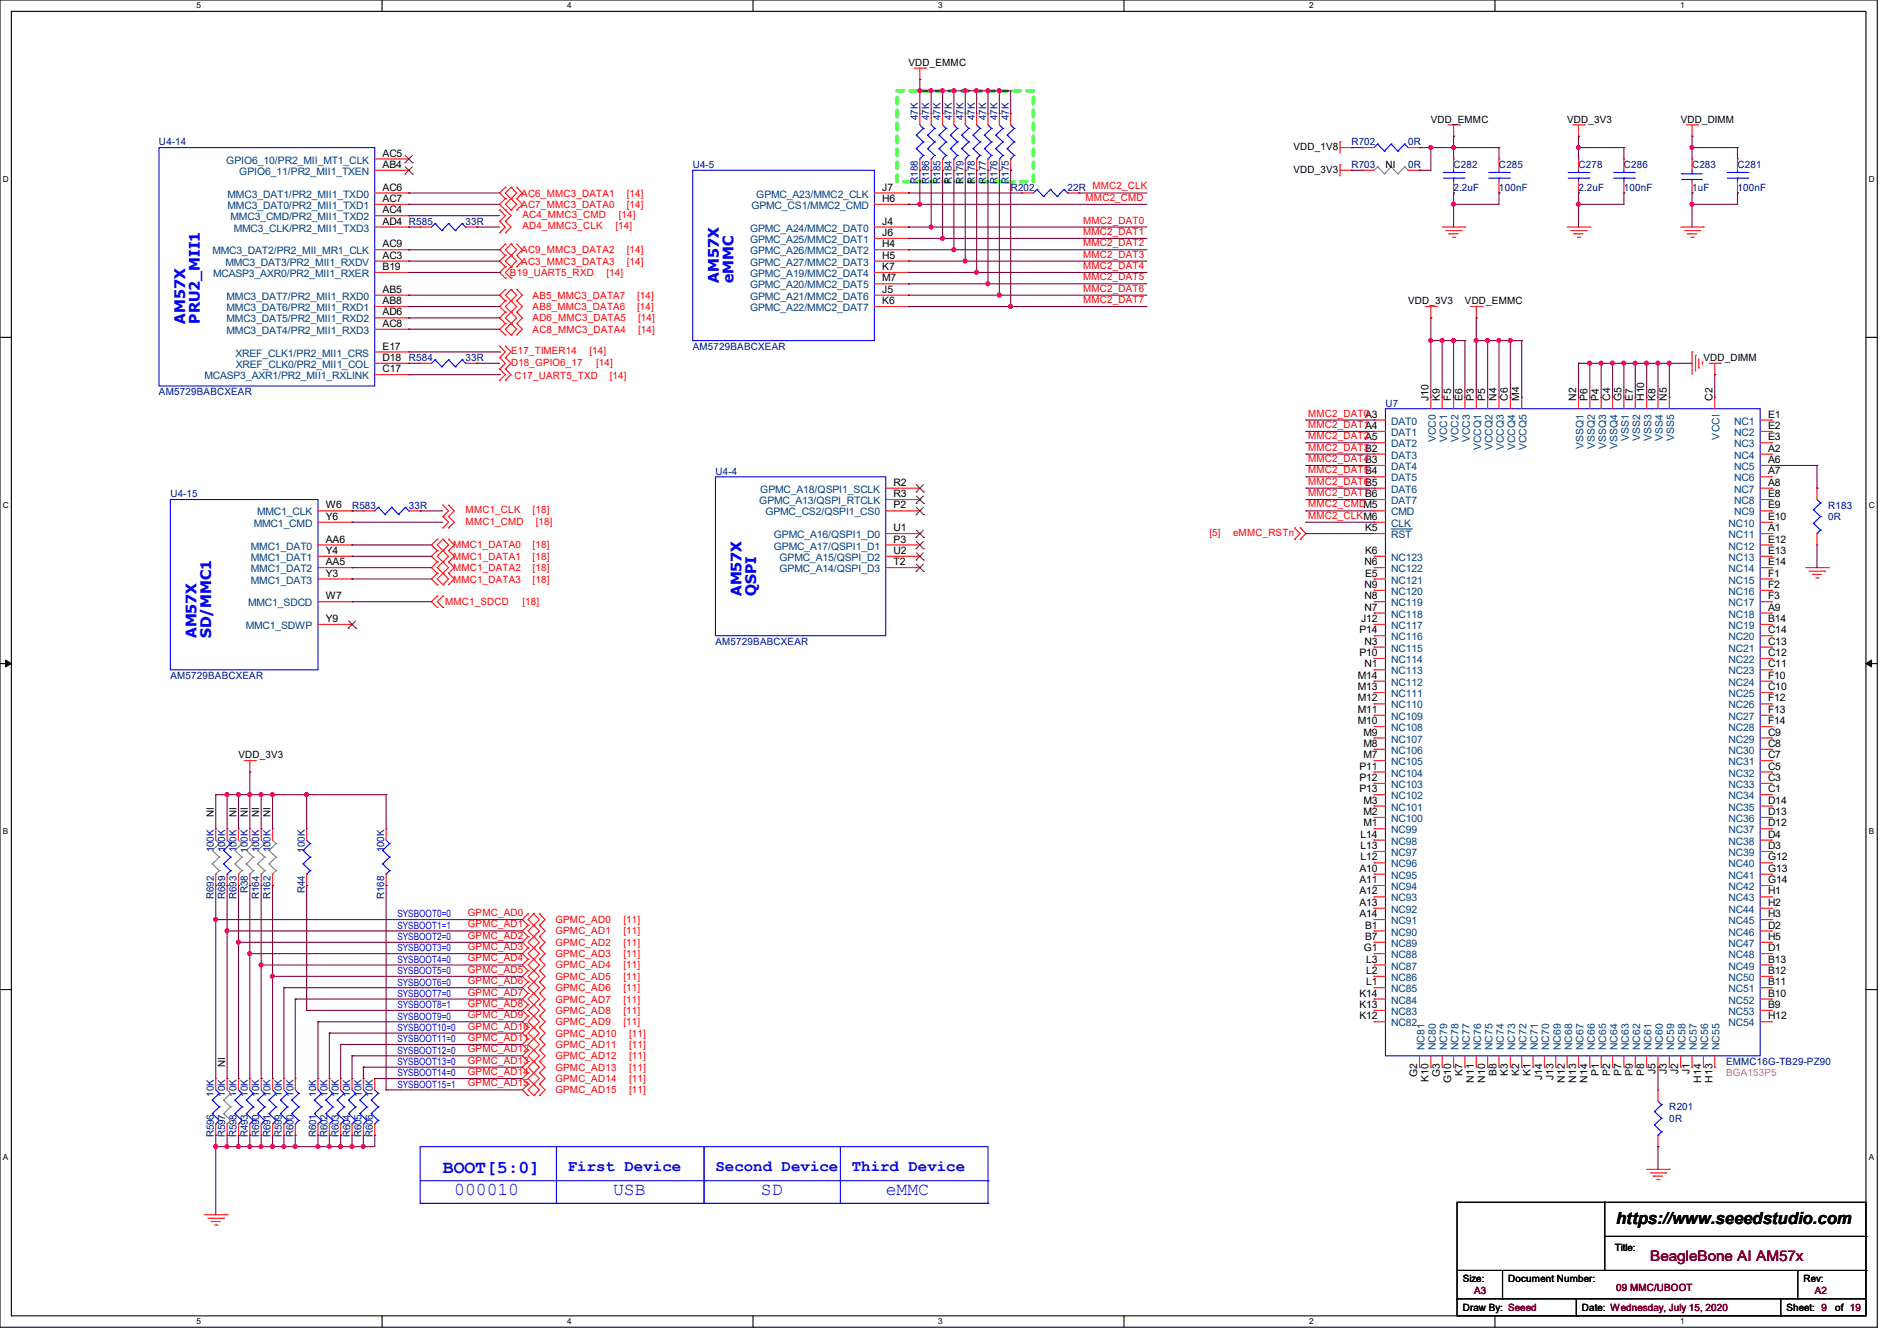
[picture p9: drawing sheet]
<svg xmlns="http://www.w3.org/2000/svg" width="297mm" height="210mm" viewBox="0 0 297 210" stroke-linecap="round" stroke-linejoin="round" font-family="sans-serif">
<defs><g id="words">
<g font-size="2.8" fill="#00f">
<text x="69.3" y="183.7">BOOT[5:0]</text>
<text x="71.1" y="187.2">000010</text>
<text x="96" y="187.2">USB</text>
<text x="119.1" y="187.2">SD</text>
<text x="138.7" y="187.2">eMMC</text>
</g>
<text font-size="2.6" x="253" y="191.8">https://www.seeedstudio.com</text>
<g font-size="2.5" fill="#00f">
<text x="88.9" y="183.3">First Device</text>
<text x="112" y="183.3">Second Device</text>
<text x="133.4" y="183.3">Third Device</text>
</g>
<g font-size="2.3" fill="#00f">
<text x="112.6" y="44.3" transform="rotate(-90 112.6 44.3)">AM57X</text>
<text x="114.8" y="44.3" transform="rotate(-90 114.8 44.3)">eMMC</text>
<text x="29" y="50.7" transform="rotate(-90 29 50.7)">AM57X</text>
<text x="31.3" y="50.7" transform="rotate(-90 31.3 50.7)">PRU2_MII1</text>
<text x="116.1" y="93.3" transform="rotate(-90 116.1 93.3)">AM57X</text>
<text x="118.4" y="93.3" transform="rotate(-90 118.4 93.3)">QSPI</text>
<text x="30.8" y="99.9" transform="rotate(-90 30.8 99.9)">AM57X</text>
<text x="33.1" y="99.9" transform="rotate(-90 33.1 99.9)">SD/MMC1</text>
</g>
<text font-size="2.3" fill="#800000" x="258.4" y="197.5">BeagleBone AI AM57x</text>
<g font-size="1.6">
<text x="142.2" y="10.3">VDD_EMMC</text>
<text x="202.5" y="23.5">VDD_1V8</text>
<text x="224" y="19.2">VDD_EMMC</text>
<text x="245.4" y="19.2">VDD_3V3</text>
<text x="263.1" y="19.2">VDD_DIMM</text>
<text x="59.9" y="24.5">AC5</text>
<text x="59.9" y="26.3">AB4</text>
<text x="59.9" y="29.8">AC6</text>
<text x="138.1" y="29.8">J7</text>
<text x="202.5" y="27.1">VDD_3V3</text>
<text x="216.9" y="26.3">NI</text>
<text x="59.9" y="35.2">AD4 R585</text>
<text x="59.9" y="33.4">AC4</text>
<text x="59.9" y="31.6">AC7</text>
<text x="138.1" y="31.6">H6</text>
<text x="138.1" y="35.2">J4</text>
<text x="59.9" y="40.5">AC3</text>
<text x="59.9" y="38.7">AC9</text>
<text x="138.1" y="37">J6</text>
<text x="138.1" y="38.7">H4</text>
<text x="138.1" y="40.5">H5</text>
<text x="59.9" y="42.3">B19</text>
<text x="59.9" y="47.6">AB8</text>
<text x="59.9" y="45.8">AB5</text>
<text x="138.1" y="42.3">K7</text>
<text x="138.1" y="44.1">M7</text>
<text x="138.1" y="45.8">J5</text>
<text x="138.1" y="47.6">K6</text>
<text x="220.5" y="47.7">VDD_3V3</text>
<text x="229.4" y="47.7">VDD_EMMC</text>
<text x="59.9" y="51.2">AC8</text>
<text x="59.9" y="49.4">AD6</text>
<text x="59.9" y="58.3">C17</text>
<text x="59.9" y="56.5">D18</text>
<text x="59.9" y="54.7">E17</text>
<text x="266.7" y="56.6">VDD_DIMM</text>
<text x="223.7" y="62.8" transform="rotate(-90 223.7 62.8)">J10</text>
<text x="225.4" y="62.8" transform="rotate(-90 225.4 62.8)">K9</text>
<text x="227.2" y="62.8" transform="rotate(-90 227.2 62.8)">F5</text>
<text x="229" y="62.8" transform="rotate(-90 229 62.8)">E6</text>
<text x="230.8" y="62.8" transform="rotate(-90 230.8 62.8)">P3</text>
<text x="232.5" y="62.8" transform="rotate(-90 232.5 62.8)">P5</text>
<text x="234.3" y="62.8" transform="rotate(-90 234.3 62.8)">N4</text>
<text x="236.1" y="62.8" transform="rotate(-90 236.1 62.8)">C6</text>
<text x="237.9" y="62.8" transform="rotate(-90 237.9 62.8)">M4</text>
<text x="246.8" y="62.8" transform="rotate(-90 246.8 62.8)">N2</text>
<text x="248.5" y="62.8" transform="rotate(-90 248.5 62.8)">P6</text>
<text x="250.3" y="62.8" transform="rotate(-90 250.3 62.8)">P4</text>
<text x="252.1" y="62.8" transform="rotate(-90 252.1 62.8)">C4</text>
<text x="253.9" y="62.8" transform="rotate(-90 253.9 62.8)">G5</text>
<text x="255.7" y="62.8" transform="rotate(-90 255.7 62.8)">E7</text>
<text x="257.4" y="62.8" transform="rotate(-90 257.4 62.8)">H10</text>
<text x="259.2" y="62.8" transform="rotate(-90 259.2 62.8)">K8</text>
<text x="261" y="62.8" transform="rotate(-90 261 62.8)">N5</text>
<text x="268.1" y="62.8" transform="rotate(-90 268.1 62.8)">C2</text>
<text x="276.8" y="65.4">E1</text>
<text x="276.8" y="70.7">A2</text>
<text x="276.8" y="67.2">E2</text>
<text x="276.8" y="69">E3</text>
<text x="139.9" y="76.1">R2</text>
<text x="139.9" y="77.9">R3</text>
<text x="276.8" y="72.5">A6</text>
<text x="276.8" y="74.3">A7</text>
<text x="276.8" y="76.1">A8</text>
<text x="276.8" y="77.9">E8</text>
<text x="51" y="79.6">W6</text>
<text x="51" y="81.4">Y6</text>
<text x="139.9" y="79.6">P2</text>
<text x="139.9" y="83.2">U1</text>
<text x="213.7" y="83.2">K5</text>
<text x="276.8" y="83.2">A1</text>
<text x="276.8" y="79.6">E9</text>
<text x="276.8" y="81.4">E10</text>
<text x="51" y="85">AA6</text>
<text x="51" y="86.7">Y4</text>
<text x="51" y="88.5">AA5</text>
<text x="139.9" y="85">P3</text>
<text x="139.9" y="86.7">U2</text>
<text x="139.9" y="88.5">T2</text>
<text x="213.7" y="88.5">N6</text>
<text x="213.7" y="86.7">K6</text>
<text x="276.8" y="85">E12</text>
<text x="276.8" y="86.7">E13</text>
<text x="276.8" y="88.5">E14</text>
<text x="51" y="90.3">Y3</text>
<text x="51" y="93.9">W7</text>
<text x="213.7" y="95.6">N7</text>
<text x="213.7" y="93.9">N8</text>
<text x="213.7" y="92.1">N9</text>
<text x="213.7" y="90.3">E5</text>
<text x="276.8" y="95.6">A9</text>
<text x="276.8" y="90.3">F1</text>
<text x="276.8" y="92.1">F2</text>
<text x="276.8" y="93.9">F3</text>
<text x="51" y="97.4">Y9</text>
<text x="212.8" y="99.2">P14</text>
<text x="213.1" y="97.4">J12</text>
<text x="213.7" y="101">N3</text>
<text x="276.8" y="97.4">B14</text>
<text x="276.8" y="101">C13</text>
<text x="276.8" y="99.2">C14</text>
<text x="212.6" y="106.3">M14</text>
<text x="212.8" y="102.7">P10</text>
<text x="213.7" y="104.5">N1</text>
<text x="276.8" y="104.5">C11</text>
<text x="276.8" y="102.7">C12</text>
<text x="276.8" y="106.3">F10</text>
<text x="212.6" y="113.4">M10</text>
<text x="212.6" y="111.6">M11</text>
<text x="212.6" y="109.9">M12</text>
<text x="212.6" y="108.1">M13</text>
<text x="276.8" y="108.1">C10</text>
<text x="276.8" y="109.9">F12</text>
<text x="276.8" y="111.6">F13</text>
<text x="276.8" y="113.4">F14</text>
<text x="37.3" y="118.8">VDD_3V3</text>
<text x="213.5" y="118.7">M7</text>
<text x="213.5" y="117">M8</text>
<text x="213.5" y="115.2">M9</text>
<text x="276.8" y="118.7">C7</text>
<text x="276.8" y="117">C8</text>
<text x="276.8" y="115.2">C9</text>
<text x="212.8" y="120.5">P11</text>
<text x="212.8" y="122.3">P12</text>
<text x="212.8" y="124.1">P13</text>
<text x="213.5" y="125.9">M3</text>
<text x="276.8" y="124.1">C1</text>
<text x="276.8" y="122.3">C3</text>
<text x="276.8" y="120.5">C5</text>
<text x="276.8" y="125.9">D14</text>
<text x="33.5" y="128" transform="rotate(-90 33.5 128)">NI</text>
<text x="37" y="128" transform="rotate(-90 37 128)">NI</text>
<text x="38.8" y="128" transform="rotate(-90 38.8 128)">NI</text>
<text x="40.6" y="128" transform="rotate(-90 40.6 128)">NI</text>
<text x="42.4" y="128" transform="rotate(-90 42.4 128)">NI</text>
<text x="213" y="131.2">L14</text>
<text x="213.5" y="129.4">M1</text>
<text x="213.5" y="127.6">M2</text>
<text x="276.8" y="131.2">D4</text>
<text x="276.8" y="129.4">D12</text>
<text x="276.8" y="127.6">D13</text>
<text x="212.8" y="136.5">A10</text>
<text x="213" y="134.7">L12</text>
<text x="213" y="133">L13</text>
<text x="276.8" y="133">D3</text>
<text x="276.8" y="134.7">G12</text>
<text x="276.8" y="136.5">G13</text>
<text x="212.8" y="138.3">A11</text>
<text x="212.8" y="140.1">A12</text>
<text x="212.8" y="141.9">A13</text>
<text x="212.8" y="143.6">A14</text>
<text x="276.8" y="138.3">G14</text>
<text x="276.8" y="140.1">H1</text>
<text x="276.8" y="141.9">H2</text>
<text x="276.8" y="143.6">H3</text>
<text x="213.5" y="149">G1</text>
<text x="213.7" y="145.4">B1</text>
<text x="213.7" y="147.2">B7</text>
<text x="276.8" y="149">D1</text>
<text x="276.8" y="145.4">D2</text>
<text x="276.8" y="147.2">H5</text>
<text x="213.9" y="154.3">L1</text>
<text x="213.9" y="152.5">L2</text>
<text x="213.9" y="150.8">L3</text>
<text x="276.8" y="154.3">B11</text>
<text x="276.8" y="152.5">B12</text>
<text x="276.8" y="150.8">B13</text>
<text x="212.8" y="159.6">K12</text>
<text x="212.8" y="157.9">K13</text>
<text x="212.8" y="156.1">K14</text>
<text x="276.8" y="157.9">B9</text>
<text x="276.8" y="156.1">B10</text>
<text x="276.8" y="159.6">H12</text>
<text x="35.3" y="167.1" transform="rotate(-90 35.3 167.1)">NI</text>
<text x="221.9" y="168.7" transform="rotate(-90 221.9 168.7)">G2</text>
<text x="223.7" y="169.5" transform="rotate(-90 223.7 169.5)">K10</text>
<text x="225.4" y="168.7" transform="rotate(-90 225.4 168.7)">G3</text>
<text x="227.2" y="169.6" transform="rotate(-90 227.2 169.6)">G10</text>
<text x="229" y="168.6" transform="rotate(-90 229 168.6)">K7</text>
<text x="230.8" y="169.5" transform="rotate(-90 230.8 169.5)">N11</text>
<text x="232.5" y="169.5" transform="rotate(-90 232.5 169.5)">N10</text>
<text x="234.3" y="168.6" transform="rotate(-90 234.3 168.6)">B8</text>
<text x="236.1" y="168.6" transform="rotate(-90 236.1 168.6)">K3</text>
<text x="237.9" y="168.6" transform="rotate(-90 237.9 168.6)">K2</text>
<text x="239.7" y="168.6" transform="rotate(-90 239.7 168.6)">K1</text>
<text x="241.4" y="169.2" transform="rotate(-90 241.4 169.2)">J14</text>
<text x="243.2" y="169.2" transform="rotate(-90 243.2 169.2)">J13</text>
<text x="245" y="169.5" transform="rotate(-90 245 169.5)">N12</text>
<text x="246.8" y="169.5" transform="rotate(-90 246.8 169.5)">N13</text>
<text x="248.5" y="169.5" transform="rotate(-90 248.5 169.5)">N14</text>
<text x="250.3" y="168.6" transform="rotate(-90 250.3 168.6)">P1</text>
<text x="252.1" y="168.6" transform="rotate(-90 252.1 168.6)">P2</text>
<text x="253.9" y="168.6" transform="rotate(-90 253.9 168.6)">P7</text>
<text x="255.7" y="168.6" transform="rotate(-90 255.7 168.6)">P9</text>
<text x="257.4" y="168.6" transform="rotate(-90 257.4 168.6)">P8</text>
<text x="259.2" y="168.3" transform="rotate(-90 259.2 168.3)">J5</text>
<text x="261" y="168.3" transform="rotate(-90 261 168.3)">J3</text>
<text x="262.8" y="168.3" transform="rotate(-90 262.8 168.3)">J2</text>
<text x="264.5" y="168.3" transform="rotate(-90 264.5 168.3)">J1</text>
<text x="266.3" y="169.5" transform="rotate(-90 266.3 169.5)">H14</text>
<text x="268.1" y="169.5" transform="rotate(-90 268.1 169.5)">H13</text>
<text x="252.8" y="196">Title:</text>
<text x="229" y="200.7">Size:</text>
<text x="236.1" y="200.7">Document Number:</text>
<text x="282.4" y="200.7">Rev:</text>
<text x="229" y="205.4">Draw By: Seeed</text>
<text x="247.7" y="205.4">Date: Wednesday, July 15, 2020</text>
<text x="279.7" y="205.4">Sheet: 9</text>
<text x="287.3" y="205.4">of 19</text>
</g>
<g font-size="1.6" fill="#000080">
<text x="24.9" y="22.8">U4-14</text>
<text x="143.7" y="18.8" transform="rotate(-90 143.7 18.8)">47K</text>
<text x="145.5" y="18.8" transform="rotate(-90 145.5 18.8)">47K</text>
<text x="147.3" y="18.8" transform="rotate(-90 147.3 18.8)">47K</text>
<text x="149.1" y="18.8" transform="rotate(-90 149.1 18.8)">47K</text>
<text x="150.8" y="18.8" transform="rotate(-90 150.8 18.8)">47K</text>
<text x="152.6" y="18.8" transform="rotate(-90 152.6 18.8)">47K</text>
<text x="154.4" y="18.8" transform="rotate(-90 154.4 18.8)">47K</text>
<text x="156.2" y="18.8" transform="rotate(-90 156.2 18.8)">47K</text>
<text x="157.9" y="18.8" transform="rotate(-90 157.9 18.8)">47K</text>
<text x="211.6" y="22.8">R702</text>
<text x="220.5" y="22.8">0R</text>
<text x="108.5" y="26.3">U4-5</text>
<text x="143.7" y="28.8" transform="rotate(-90 143.7 28.8)">R188</text>
<text x="145.5" y="28.8" transform="rotate(-90 145.5 28.8)">R186</text>
<text x="147.3" y="28.8" transform="rotate(-90 147.3 28.8)">R185</text>
<text x="149.1" y="28.8" transform="rotate(-90 149.1 28.8)">R184</text>
<text x="150.8" y="28.8" transform="rotate(-90 150.8 28.8)">R179</text>
<text x="152.6" y="28.8" transform="rotate(-90 152.6 28.8)">R178</text>
<text x="154.4" y="28.8" transform="rotate(-90 154.4 28.8)">R177</text>
<text x="156.2" y="28.8" transform="rotate(-90 156.2 28.8)">R176</text>
<text x="157.9" y="28.8" transform="rotate(-90 157.9 28.8)">R175</text>
<text x="158.2" y="29.9">R202</text>
<text x="167.1" y="29.9">22R MMC2_CLK</text>
<text x="211.6" y="26.3">R703</text>
<text x="220.5" y="26.3">0R</text>
<text x="227.6" y="26.3">C282</text>
<text x="227.6" y="29.9">2.2uF</text>
<text x="234.7" y="26.3">C285</text>
<text x="234.7" y="29.9">100nF</text>
<text x="247.1" y="26.3">C278</text>
<text x="247.1" y="29.9">2.2uF</text>
<text x="254.3" y="26.3">C286</text>
<text x="254.3" y="29.9">100nF</text>
<text x="264.9" y="26.3">C283</text>
<text x="264.9" y="29.9">1uF</text>
<text x="272" y="26.3">C281</text>
<text x="272" y="29.9">100nF</text>
<text x="72.9" y="35.2">33R</text>
<text x="64" y="56.6">R584</text>
<text x="72.9" y="56.6">33R</text>
<text x="108.5" y="54.8">AM5729BABCXEAR</text>
<text x="24.9" y="61.9">AM5729BABCXEAR</text>
<text x="216.9" y="63.7">U7</text>
<text x="26.7" y="77.9">U4-15</text>
<text x="112" y="74.3">U4-4</text>
<text x="55.1" y="79.7">R583</text>
<text x="64" y="79.7">33R</text>
<text x="286.3" y="79.7">R183</text>
<text x="286.3" y="81.4">0R</text>
<text x="112" y="101">AM5729BABCXEAR</text>
<text x="26.7" y="106.3">AM5729BABCXEAR</text>
<text x="33.5" y="133.5" transform="rotate(-90 33.5 133.5)">100K</text>
<text x="35.3" y="133.5" transform="rotate(-90 35.3 133.5)">100K</text>
<text x="37" y="133.5" transform="rotate(-90 37 133.5)">100K</text>
<text x="38.8" y="133.5" transform="rotate(-90 38.8 133.5)">100K</text>
<text x="40.6" y="133.5" transform="rotate(-90 40.6 133.5)">100K</text>
<text x="42.4" y="133.5" transform="rotate(-90 42.4 133.5)">100K</text>
<text x="47.7" y="133.5" transform="rotate(-90 47.7 133.5)">100K</text>
<text x="60.2" y="133.5" transform="rotate(-90 60.2 133.5)">100K</text>
<text x="33.5" y="140.8" transform="rotate(-90 33.5 140.8)">R692</text>
<text x="35.3" y="140.8" transform="rotate(-90 35.3 140.8)">R689</text>
<text x="37" y="140.8" transform="rotate(-90 37 140.8)">R693</text>
<text x="38.8" y="139.9" transform="rotate(-90 38.8 139.9)">R38</text>
<text x="40.6" y="140.8" transform="rotate(-90 40.6 140.8)">R164</text>
<text x="42.4" y="140.8" transform="rotate(-90 42.4 140.8)">R162</text>
<text x="47.7" y="139.9" transform="rotate(-90 47.7 139.9)">R44</text>
<text x="60.2" y="140.8" transform="rotate(-90 60.2 140.8)">R168</text>
<text x="270.3" y="166.8">EMMC16G-TB29-PZ90</text>
<text x="33.5" y="171.7" transform="rotate(-90 33.5 171.7)">10K</text>
<text x="35.3" y="171.7" transform="rotate(-90 35.3 171.7)">10K</text>
<text x="37" y="171.7" transform="rotate(-90 37 171.7)">10K</text>
<text x="38.8" y="171.7" transform="rotate(-90 38.8 171.7)">10K</text>
<text x="40.6" y="171.7" transform="rotate(-90 40.6 171.7)">10K</text>
<text x="42.4" y="171.7" transform="rotate(-90 42.4 171.7)">10K</text>
<text x="44.2" y="171.7" transform="rotate(-90 44.2 171.7)">10K</text>
<text x="45.9" y="171.7" transform="rotate(-90 45.9 171.7)">10K</text>
<text x="49.5" y="171.7" transform="rotate(-90 49.5 171.7)">10K</text>
<text x="51.3" y="171.7" transform="rotate(-90 51.3 171.7)">10K</text>
<text x="53" y="171.7" transform="rotate(-90 53 171.7)">10K</text>
<text x="54.8" y="171.7" transform="rotate(-90 54.8 171.7)">10K</text>
<text x="56.6" y="171.7" transform="rotate(-90 56.6 171.7)">10K</text>
<text x="58.4" y="171.7" transform="rotate(-90 58.4 171.7)">10K</text>
<text x="261.4" y="173.9">R201</text>
<text x="33.5" y="178.1" transform="rotate(-90 33.5 178.1)">R596</text>
<text x="35.3" y="178.1" transform="rotate(-90 35.3 178.1)">R597</text>
<text x="37" y="178.1" transform="rotate(-90 37 178.1)">R598</text>
<text x="38.8" y="178.1" transform="rotate(-90 38.8 178.1)">R493</text>
<text x="40.6" y="178.1" transform="rotate(-90 40.6 178.1)">R690</text>
<text x="42.4" y="178.1" transform="rotate(-90 42.4 178.1)">R691</text>
<text x="44.2" y="178.1" transform="rotate(-90 44.2 178.1)">R599</text>
<text x="45.9" y="178.1" transform="rotate(-90 45.9 178.1)">R600</text>
<text x="49.5" y="178.1" transform="rotate(-90 49.5 178.1)">R601</text>
<text x="51.3" y="178.1" transform="rotate(-90 51.3 178.1)">R602</text>
<text x="53" y="178.1" transform="rotate(-90 53 178.1)">R603</text>
<text x="54.8" y="178.1" transform="rotate(-90 54.8 178.1)">R604</text>
<text x="56.6" y="178.1" transform="rotate(-90 56.6 178.1)">R605</text>
<text x="58.4" y="178.1" transform="rotate(-90 58.4 178.1)">R606</text>
<text x="261.4" y="175.7">0R</text>
</g>
<g font-size="1.6" fill="#004080">
<text x="35.4" y="25.6">GPIO6_10/PR2_MII_MT1_CLK</text>
<text x="37.5" y="27.4">GPIO6_11/PR2_MII1_TXEN</text>
<text x="35.6" y="32.7">MMC3_DAT0/PR2_MII1_TXD1</text>
<text x="35.6" y="30.9">MMC3_DAT1/PR2_MII1_TXD0</text>
<text x="36.1" y="34.5">MMC3_CMD/PR2_MII1_TXD2</text>
<text x="117.6" y="32.7">GPMC_CS1/MMC2_CMD</text>
<text x="118.4" y="30.9">GPMC_A23/MMC2_CLK</text>
<text x="33.3" y="39.8">MMC3_DAT2/PR2_MII_MR1_CLK</text>
<text x="35.3" y="41.6">MMC3_DAT3/PR2_MII1_RXDV</text>
<text x="36.6" y="36.3">MMC3_CLK/PR2_MII1_TXD3</text>
<text x="117.4" y="36.3">GPMC_A24/MMC2_DAT0</text>
<text x="117.4" y="38.1">GPMC_A25/MMC2_DAT1</text>
<text x="117.4" y="39.8">GPMC_A26/MMC2_DAT2</text>
<text x="117.4" y="41.6">GPMC_A27/MMC2_DAT3</text>
<text x="33.4" y="43.4">MCASP3_AXR0/PR2_MII1_RXER</text>
<text x="35.5" y="46.9">MMC3_DAT7/PR2_MII1_RXD0</text>
<text x="117.4" y="43.4">GPMC_A19/MMC2_DAT4</text>
<text x="117.4" y="45.2">GPMC_A20/MMC2_DAT5</text>
<text x="117.4" y="46.9">GPMC_A21/MMC2_DAT6</text>
<text x="35.5" y="52.3">MMC3_DAT4/PR2_MII1_RXD3</text>
<text x="35.5" y="50.5">MMC3_DAT5/PR2_MII1_RXD2</text>
<text x="35.5" y="48.7">MMC3_DAT6/PR2_MII1_RXD1</text>
<text x="117.4" y="48.7">GPMC_A22/MMC2_DAT7</text>
<text x="32" y="59.4">MCASP3_AXR1/PR2_MII1_RXLINK</text>
<text x="36.9" y="55.8">XREF_CLK1/PR2_MII1_CRS</text>
<text x="36.9" y="57.6">XREF_CLK0/PR2_MII1_COL</text>
<text x="217.8" y="66.5">DAT0</text>
<text x="217.8" y="68.3">DAT1</text>
<text x="217.8" y="70.1">DAT2</text>
<text x="217.8" y="71.8">DAT3</text>
<text x="224.8" y="69.3" transform="rotate(-90 224.8 69.3)">VCC0</text>
<text x="226.6" y="69.3" transform="rotate(-90 226.6 69.3)">VCC1</text>
<text x="228.3" y="69.3" transform="rotate(-90 228.3 69.3)">VCC2</text>
<text x="230.1" y="69.3" transform="rotate(-90 230.1 69.3)">VCC3</text>
<text x="231.9" y="70.5" transform="rotate(-90 231.9 70.5)">VCCQ1</text>
<text x="233.7" y="70.5" transform="rotate(-90 233.7 70.5)">VCCQ2</text>
<text x="235.5" y="70.5" transform="rotate(-90 235.5 70.5)">VCCQ3</text>
<text x="237.2" y="70.5" transform="rotate(-90 237.2 70.5)">VCCQ4</text>
<text x="239" y="70.5" transform="rotate(-90 239 70.5)">VCCQ5</text>
<text x="247.9" y="70.4" transform="rotate(-90 247.9 70.4)">VSSQ1</text>
<text x="249.7" y="70.4" transform="rotate(-90 249.7 70.4)">VSSQ2</text>
<text x="251.5" y="70.4" transform="rotate(-90 251.5 70.4)">VSSQ3</text>
<text x="253.2" y="70.4" transform="rotate(-90 253.2 70.4)">VSSQ4</text>
<text x="255" y="69.1" transform="rotate(-90 255 69.1)">VSS1</text>
<text x="256.8" y="69.1" transform="rotate(-90 256.8 69.1)">VSS2</text>
<text x="258.6" y="69.1" transform="rotate(-90 258.6 69.1)">VSS3</text>
<text x="260.4" y="69.1" transform="rotate(-90 260.4 69.1)">VSS4</text>
<text x="262.1" y="69.1" transform="rotate(-90 262.1 69.1)">VSS5</text>
<text x="269.2" y="68.8" transform="rotate(-90 269.2 68.8)">VCCI</text>
<text x="271.5" y="71.8">NC4</text>
<text x="271.5" y="66.5">NC1</text>
<text x="271.5" y="68.3">NC2</text>
<text x="271.5" y="70.1">NC3</text>
<text x="119" y="77.2">GPMC_A18/QSPI1_SCLK</text>
<text x="217.8" y="73.6">DAT4</text>
<text x="217.8" y="75.4">DAT5</text>
<text x="217.8" y="77.2">DAT6</text>
<text x="271.5" y="73.6">NC5</text>
<text x="271.5" y="75.4">NC6</text>
<text x="271.5" y="77.2">NC7</text>
<text x="39.8" y="82.5">MMC1_CMD</text>
<text x="40.3" y="80.7">MMC1_CLK</text>
<text x="118.9" y="79">GPMC_A13/QSPI_RTCLK</text>
<text x="119.8" y="80.7">GPMC_CS2/QSPI1_CS0</text>
<text x="217.8" y="79">DAT7</text>
<text x="217.8" y="80.7">CMD</text>
<text x="217.8" y="82.5">CLK</text>
<text x="270.6" y="82.5">NC10</text>
<text x="271.5" y="79">NC8</text>
<text x="271.5" y="80.7">NC9</text>
<text x="39.3" y="86.1">MMC1_DAT0</text>
<text x="39.3" y="87.8">MMC1_DAT1</text>
<text x="39.3" y="89.6">MMC1_DAT2</text>
<text x="121.2" y="84.3">GPMC_A16/QSPI1_D0</text>
<text x="121.2" y="86.1">GPMC_A17/QSPI1_D1</text>
<text x="122" y="87.8">GPMC_A15/QSPI_D2</text>
<text x="122" y="89.6">GPMC_A14/QSPI_D3</text>
<text x="217.8" y="84.3">RST</text>
<text x="217.8" y="89.6">NC122</text>
<text x="217.8" y="87.8">NC123</text>
<text x="270.6" y="84.3">NC11</text>
<text x="270.6" y="86.1">NC12</text>
<text x="270.6" y="87.8">NC13</text>
<text x="270.6" y="89.6">NC14</text>
<text x="38.9" y="95">MMC1_SDCD</text>
<text x="39.3" y="91.4">MMC1_DAT3</text>
<text x="217.8" y="95">NC119</text>
<text x="217.8" y="93.2">NC120</text>
<text x="217.8" y="91.4">NC121</text>
<text x="270.6" y="91.4">NC15</text>
<text x="270.6" y="93.2">NC16</text>
<text x="270.6" y="95">NC17</text>
<text x="38.5" y="98.5">MMC1_SDWP</text>
<text x="217.8" y="98.5">NC117</text>
<text x="217.8" y="96.7">NC118</text>
<text x="217.8" y="100.3">NC116</text>
<text x="270.6" y="96.7">NC18</text>
<text x="270.6" y="98.5">NC19</text>
<text x="270.6" y="100.3">NC20</text>
<text x="217.8" y="107.4">NC112</text>
<text x="217.8" y="105.6">NC113</text>
<text x="217.8" y="102.1">NC115</text>
<text x="217.8" y="103.8">NC114</text>
<text x="270.6" y="105.6">NC23</text>
<text x="270.6" y="103.8">NC22</text>
<text x="270.6" y="102.1">NC21</text>
<text x="270.6" y="107.4">NC24</text>
<text x="217.8" y="112.7">NC109</text>
<text x="217.8" y="111">NC110</text>
<text x="217.8" y="109.2">NC111</text>
<text x="270.6" y="109.2">NC25</text>
<text x="270.6" y="111">NC26</text>
<text x="270.6" y="112.7">NC27</text>
<text x="217.8" y="119.8">NC105</text>
<text x="217.8" y="118.1">NC106</text>
<text x="217.8" y="116.3">NC107</text>
<text x="217.8" y="114.5">NC108</text>
<text x="270.6" y="119.8">NC31</text>
<text x="270.6" y="118.1">NC30</text>
<text x="270.6" y="116.3">NC29</text>
<text x="270.6" y="114.5">NC28</text>
<text x="217.8" y="121.6">NC104</text>
<text x="217.8" y="123.4">NC103</text>
<text x="217.8" y="125.2">NC102</text>
<text x="270.6" y="125.2">NC34</text>
<text x="270.6" y="123.4">NC33</text>
<text x="270.6" y="121.6">NC32</text>
<text x="217.8" y="130.5">NC99</text>
<text x="217.8" y="128.7">NC100</text>
<text x="217.8" y="127">NC101</text>
<text x="270.6" y="130.5">NC37</text>
<text x="270.6" y="128.7">NC36</text>
<text x="270.6" y="127">NC35</text>
<text x="217.8" y="137.6">NC95</text>
<text x="217.8" y="135.8">NC96</text>
<text x="217.8" y="134.1">NC97</text>
<text x="217.8" y="132.3">NC98</text>
<text x="270.6" y="134.1">NC39</text>
<text x="270.6" y="132.3">NC38</text>
<text x="270.6" y="135.8">NC40</text>
<text x="270.6" y="137.6">NC41</text>
<text x="217.8" y="139.4">NC94</text>
<text x="217.8" y="141.2">NC93</text>
<text x="217.8" y="143">NC92</text>
<text x="270.6" y="139.4">NC42</text>
<text x="270.6" y="141.2">NC43</text>
<text x="270.6" y="143">NC44</text>
<text x="217.8" y="144.7">NC91</text>
<text x="217.8" y="146.5">NC90</text>
<text x="217.8" y="148.3">NC89</text>
<text x="270.6" y="146.5">NC46</text>
<text x="270.6" y="144.7">NC45</text>
<text x="270.6" y="148.3">NC47</text>
<text x="217.8" y="150.1">NC88</text>
<text x="217.8" y="155.4">NC85</text>
<text x="217.8" y="153.6">NC86</text>
<text x="217.8" y="151.9">NC87</text>
<text x="270.6" y="155.4">NC51</text>
<text x="270.6" y="153.6">NC50</text>
<text x="270.6" y="151.9">NC49</text>
<text x="270.6" y="150.1">NC48</text>
<text x="217.8" y="160.7">NC82</text>
<text x="217.8" y="159">NC83</text>
<text x="217.8" y="157.2">NC84</text>
<text x="270.6" y="159">NC53</text>
<text x="270.6" y="157.2">NC52</text>
<text x="270.6" y="160.7">NC54</text>
<text x="223" y="164.5" transform="rotate(-90 223 164.5)">NC81</text>
<text x="224.8" y="164.5" transform="rotate(-90 224.8 164.5)">NC80</text>
<text x="226.6" y="164.5" transform="rotate(-90 226.6 164.5)">NC79</text>
<text x="228.3" y="164.5" transform="rotate(-90 228.3 164.5)">NC78</text>
<text x="230.1" y="164.5" transform="rotate(-90 230.1 164.5)">NC77</text>
<text x="231.9" y="164.5" transform="rotate(-90 231.9 164.5)">NC76</text>
<text x="233.7" y="164.5" transform="rotate(-90 233.7 164.5)">NC75</text>
<text x="235.5" y="164.5" transform="rotate(-90 235.5 164.5)">NC74</text>
<text x="237.2" y="164.5" transform="rotate(-90 237.2 164.5)">NC73</text>
<text x="239" y="164.5" transform="rotate(-90 239 164.5)">NC72</text>
<text x="240.8" y="164.5" transform="rotate(-90 240.8 164.5)">NC71</text>
<text x="242.6" y="164.5" transform="rotate(-90 242.6 164.5)">NC70</text>
<text x="244.4" y="164.5" transform="rotate(-90 244.4 164.5)">NC69</text>
<text x="246.1" y="164.5" transform="rotate(-90 246.1 164.5)">NC68</text>
<text x="247.9" y="164.5" transform="rotate(-90 247.9 164.5)">NC67</text>
<text x="249.7" y="164.5" transform="rotate(-90 249.7 164.5)">NC66</text>
<text x="251.5" y="164.5" transform="rotate(-90 251.5 164.5)">NC65</text>
<text x="253.2" y="164.5" transform="rotate(-90 253.2 164.5)">NC64</text>
<text x="255" y="164.5" transform="rotate(-90 255 164.5)">NC63</text>
<text x="256.8" y="164.5" transform="rotate(-90 256.8 164.5)">NC62</text>
<text x="258.6" y="164.5" transform="rotate(-90 258.6 164.5)">NC61</text>
<text x="260.4" y="164.5" transform="rotate(-90 260.4 164.5)">NC60</text>
<text x="262.1" y="164.5" transform="rotate(-90 262.1 164.5)">NC59</text>
<text x="263.9" y="164.5" transform="rotate(-90 263.9 164.5)">NC58</text>
<text x="265.7" y="164.5" transform="rotate(-90 265.7 164.5)">NC57</text>
<text x="267.5" y="164.5" transform="rotate(-90 267.5 164.5)">NC56</text>
<text x="269.2" y="164.5" transform="rotate(-90 269.2 164.5)">NC55</text>
</g>
<g font-size="1.6" fill="#f00">
<text x="81.6" y="30.8">AC6_MMC3_DATA1</text>
<text x="81.6" y="32.6">AC7_MMC3_DATA0</text>
<text x="81.8" y="35.9">AD4_MMC3_CLK</text>
<text x="81.8" y="34.2">AC4_MMC3_CMD</text>
<text x="96.3" y="35.9">[14]</text>
<text x="96.9" y="34.2">[14]</text>
<text x="98.1" y="30.8">[14]</text>
<text x="98.1" y="32.6">[14]</text>
<text x="169.6" y="35">MMC2_DAT0</text>
<text x="170" y="31.5">MMC2_CMD</text>
<text x="81.6" y="39.7">AC9_MMC3_DATA2</text>
<text x="81.6" y="41.4">AC3_MMC3_DATA3</text>
<text x="98.1" y="39.7">[14]</text>
<text x="98.1" y="41.4">[14]</text>
<text x="169.6" y="36.8">MMC2_DAT1</text>
<text x="169.6" y="38.6">MMC2_DAT2</text>
<text x="169.6" y="40.3">MMC2_DAT3</text>
<text x="79.8" y="43.2">B19_UART5_RXD</text>
<text x="83.4" y="46.8">AB5_MMC3_DATA7</text>
<text x="95" y="43.2">[14]</text>
<text x="99.7" y="46.8">[14]</text>
<text x="169.6" y="42.1">MMC2_DAT4</text>
<text x="169.6" y="43.9">MMC2_DAT5</text>
<text x="169.6" y="45.7">MMC2_DAT6</text>
<text x="169.6" y="47.5">MMC2_DAT7</text>
<text x="83.4" y="48.6">AB8_MMC3_DATA6</text>
<text x="83.4" y="50.3">AD6_MMC3_DATA5</text>
<text x="83.4" y="52.1">AC8_MMC3_DATA4</text>
<text x="99.7" y="48.6">[14]</text>
<text x="99.9" y="50.3">[14]</text>
<text x="99.9" y="52.1">[14]</text>
<text x="80" y="57.3">D18_GPIO6_17</text>
<text x="80" y="55.5">E17_TIMER14</text>
<text x="80.6" y="59.4">C17_UART5_TXD</text>
<text x="92.3" y="55.5">[14]</text>
<text x="93.3" y="57.3">[14]</text>
<text x="95.5" y="59.4">[14]</text>
<text x="204.8" y="65.2">MMC2_DAT0A3</text>
<text x="204.8" y="67">MMC2_DAT1A4</text>
<text x="204.8" y="70.6">MMC2_DAT3B2</text>
<text x="204.8" y="68.8">MMC2_DAT2A5</text>
<text x="204.8" y="74.1">MMC2_DAT5B4</text>
<text x="204.8" y="72.3">MMC2_DAT4B3</text>
<text x="204.8" y="77.7">MMC2_DAT7B6</text>
<text x="204.8" y="75.9">MMC2_DAT6B5</text>
<text x="72.9" y="80.4">MMC1_CLK</text>
<text x="72.9" y="82.2">MMC1_CMD</text>
<text x="83.4" y="80.4">[18]</text>
<text x="83.9" y="82.2">[18]</text>
<text x="189.4" y="83.9">[5]</text>
<text x="193.1" y="83.9">eMMC_RSTn</text>
<text x="204.8" y="79.5">MMC2_CMDM5</text>
<text x="204.8" y="81.2">MMC2_CLKM6</text>
<text x="71" y="85.9">MMC1_DATA0</text>
<text x="71" y="87.7">MMC1_DATA1</text>
<text x="71" y="89.4">MMC1_DATA2</text>
<text x="83.4" y="85.9">[18]</text>
<text x="83.4" y="87.7">[18]</text>
<text x="83.4" y="89.4">[18]</text>
<text x="69.7" y="94.8">MMC1_SDCD</text>
<text x="71" y="91.2">MMC1_DATA3</text>
<text x="81.8" y="94.8">[18]</text>
<text x="83.4" y="91.2">[18]</text>
<text x="73.2" y="143.5">GPMC_AD0</text>
<text x="73.2" y="147">GPMC_AD2</text>
<text x="73.2" y="148.8">GPMC_AD3</text>
<text x="73.2" y="145.2">GPMC_AD1</text>
<text x="87" y="144.6">GPMC_AD0</text>
<text x="87" y="146.3">GPMC_AD1</text>
<text x="87" y="148.1">GPMC_AD2</text>
<text x="87" y="149.9">GPMC_AD3</text>
<text x="97.6" y="144.6">[11]</text>
<text x="97.6" y="146.3">[11]</text>
<text x="97.6" y="148.1">[11]</text>
<text x="97.6" y="149.9">[11]</text>
<text x="73.2" y="154.1">GPMC_AD6</text>
<text x="73.2" y="150.6">GPMC_AD4</text>
<text x="73.2" y="155.9">GPMC_AD7</text>
<text x="73.2" y="152.4">GPMC_AD5</text>
<text x="87" y="151.7">GPMC_AD4</text>
<text x="87" y="153.5">GPMC_AD5</text>
<text x="87" y="155.2">GPMC_AD6</text>
<text x="97.6" y="151.7">[11]</text>
<text x="97.6" y="153.5">[11]</text>
<text x="97.6" y="155.2">[11]</text>
<text x="73.2" y="161.2">GPMC_AD10</text>
<text x="73.2" y="157.7">GPMC_AD8</text>
<text x="73.2" y="159.5">GPMC_AD9</text>
<text x="87" y="157">GPMC_AD7</text>
<text x="87" y="158.8">GPMC_AD8</text>
<text x="87" y="160.6">GPMC_AD9</text>
<text x="97.6" y="157">[11]</text>
<text x="97.6" y="158.8">[11]</text>
<text x="97.6" y="160.6">[11]</text>
<text x="73.2" y="164.8">GPMC_AD12</text>
<text x="73.2" y="166.6">GPMC_AD13</text>
<text x="73.2" y="163">GPMC_AD11</text>
<text x="87" y="162.3">GPMC_AD10</text>
<text x="87" y="164.1">GPMC_AD11</text>
<text x="87" y="165.9">GPMC_AD12</text>
<text x="87" y="167.7">GPMC_AD13</text>
<text x="98.5" y="162.3">[11]</text>
<text x="98.5" y="164.1">[11]</text>
<text x="98.5" y="165.9">[11]</text>
<text x="98.5" y="167.7">[11]</text>
<text x="73.2" y="170.1">GPMC_AD15</text>
<text x="73.2" y="168.4">GPMC_AD14</text>
<text x="87" y="171.2">GPMC_AD15</text>
<text x="87" y="169.5">GPMC_AD14</text>
<text x="98.5" y="171.2">[11]</text>
<text x="98.5" y="169.5">[11]</text>
</g>
<g font-size="1.6" fill="#00f">
<text x="62.2" y="143.7">SYSBOOT0=0</text>
<text x="62.2" y="145.5">SYSBOOT1=1</text>
<text x="62.2" y="147.2">SYSBOOT2=0</text>
<text x="62.2" y="149">SYSBOOT3=0</text>
<text x="62.2" y="150.8">SYSBOOT4=0</text>
<text x="62.2" y="152.6">SYSBOOT5=0</text>
<text x="62.2" y="154.3">SYSBOOT6=0</text>
<text x="62.2" y="156.1">SYSBOOT7=0</text>
<text x="62.2" y="157.9">SYSBOOT8=1</text>
<text x="62.2" y="159.7">SYSBOOT9=0</text>
<text x="62.2" y="161.5">SYSBOOT10=0</text>
<text x="62.2" y="163.2">SYSBOOT11=0</text>
<text x="62.2" y="165">SYSBOOT12=0</text>
<text x="62.2" y="166.8">SYSBOOT13=0</text>
<text x="62.2" y="168.6">SYSBOOT14=0</text>
<text x="62.2" y="170.3">SYSBOOT15=1</text>
</g>
<text font-size="1.6" fill="#f0f" x="270.3" y="168.6">BGA153P5</text>
<g font-size="1.6" fill="#800000">
<text x="230.8" y="202.7">A3</text>
<text x="253" y="202.2">09 MMC/UBOOT</text>
<text x="284.1" y="202.7">A2</text>
</g>
<g font-size="1.3">
<text x="30.8" y="1.3">5</text>
<text x="88.8" y="1.3">4</text>
<text x="146.9" y="1.3">3</text>
<text x="205" y="1.3">2</text>
<text x="263.1" y="1.3">1</text>
<text x=".5" y="28.4">D</text>
<text x="292.6" y="28.4">D</text>
<text x=".5" y="79.5">C</text>
<text x="292.6" y="79.5">C</text>
<text x=".5" y="130.6">B</text>
<text x="292.6" y="130.6">B</text>
<text x=".5" y="181.7">A</text>
<text x="292.6" y="181.7">A</text>
<text x="30.8" y="207.4">5</text>
<text x="88.8" y="207.4">4</text>
<text x="146.9" y="207.4">3</text>
<text x="205" y="207.4">2</text>
<text x="263.1" y="207.4">1</text>
</g>
</g></defs>
<path d="M0 0h293.9v207.9h-293.9zM1.8 1.8h290.3v204.3h-290.3z" fill="none" stroke="#000" stroke-width=".17"/>
<g fill="#fff">
<path d="M30.8 .2h.7v1.4h-.7z"/>
<path d="M30.8 206.2h.7v1.4h-.7z"/>
</g>
<path d="M59.8 0v1.8M59.8 206.1v1.8" fill="none" stroke="#000" stroke-width=".17"/>
<g fill="#fff">
<path d="M88.8 .2h.7v1.4h-.7z"/>
<path d="M88.8 206.2h.7v1.4h-.7z"/>
</g>
<path d="M117.9 0v1.8M117.9 206.1v1.8" fill="none" stroke="#000" stroke-width=".17"/>
<g fill="#fff">
<path d="M146.9 .2h.7v1.4h-.7z"/>
<path d="M146.9 206.2h.7v1.4h-.7z"/>
</g>
<path d="M176 0v1.8M176 206.1v1.8" fill="none" stroke="#000" stroke-width=".17"/>
<g fill="#fff">
<path d="M205 .2h.7v1.4h-.7z"/>
<path d="M205 206.2h.7v1.4h-.7z"/>
</g>
<path d="M234.1 0v1.8M234.1 206.1v1.8" fill="none" stroke="#000" stroke-width=".17"/>
<g fill="#fff">
<path d="M263.1 .2h.6v1.4h-.6z"/>
<path d="M263.1 206.2h.6v1.4h-.6z"/>
<path d="M.5 27.3h.9v1.4h-.9z"/>
<path d="M292.6 27.3h.9v1.4h-.9z"/>
<path d="M.5 78.4h.9v1.4h-.9z"/>
<path d="M292.6 78.4h.9v1.4h-.9z"/>
</g>
<path d="M0 52.8h1.8M292.1 52.8h1.8" fill="none" stroke="#000" stroke-width=".17"/>
<g fill="#fff">
<path d="M.5 129.5h.8v1.4h-.8z"/>
<path d="M292.6 129.5h.8v1.4h-.8z"/>
</g>
<path d="M0 103.9h1.8M292.1 103.9h1.8" fill="none" stroke="#000" stroke-width=".17"/>
<path d="M.9 103.4l.9 .5-.9 .5zM292.1 103.9l.9-.5v1z" fill="#000" stroke="#000" stroke-width=".16"/>
<g fill="#fff">
<path d="M.5 180.5h.8v1.4h-.8z"/>
<path d="M292.6 180.5h.8v1.4h-.8z"/>
</g>
<g fill="none" stroke="#000" stroke-width=".17">
<path d="M0 155h1.8M292.1 155h1.8M228.1 188.3h64v17.8h-64zM228.1 199h64M235.2 199v4.4M251.2 188.3h.1M251.2 188.3v10.7M251.2 193.6h40.9M281.5 199v4.4M292.1 199h.1M292.1 193.6h.1M228.1 203.4h.1"/>
<path d="M228.1 203.4h64M235.2 203.4h.1M246.8 206.1h.1M246.8 203.4v2.7M278.8 206.1h.1M278.8 203.4v2.7M281.5 203.4h.1"/>
</g>
<g fill="none" stroke="#00f" stroke-width=".17">
<path d="M144 19.6l.6 .5M145.8 19.6l.5 .5M147.6 19.6l.5 .5M149.4 19.6l.5 .5M151.1 19.6l.6 .5M152.9 19.6l.6 .5M154.7 19.6l.5 .5M156.5 19.6l.5 .5M158.2 19.6l.6 .5M24.9 23.1h33.8v37.4h-33.8zM68.1 35h.1M68.1 35l-.5 .6"/>
<path d="M68.1 35l1.1 1.1M69.2 36.1h.1M70.2 35h.1M70.2 35l-1 1.1M70.2 35l1.1 1.1M71.3 36.1h.1M72.3 35h.1M72.3 35l-1 1.1M72.3 35l.6 .6M72.9 35.6h.1M108.5 26.7h28.4v26.6h-28.4zM143.5 21.2h.1"/>
<path d="M143.5 23.3h.1M143.5 21.2l1.1 1M143.5 23.3l1.1 1M144 24.9h.1M144.6 20.1h.1M144.6 22.2h.1M144.6 24.3h.1M144.6 20.1l-1.1 1.1M144.6 22.2l-1.1 1.1M144.6 24.3l-.6 .6M145.2 21.2h.1M145.2 23.3h.1"/>
<path d="M145.2 21.2l1.1 1M145.2 23.3l1.1 1M145.8 24.9h.1M146.3 20.1h.1M146.3 22.2h.1M146.3 24.3h.1M146.3 20.1l-1.1 1.1M146.3 22.2l-1.1 1.1M146.3 24.3l-.5 .6M147 21.2h.1M147 23.3h.1M147 21.2l1.1 1"/>
<path d="M147 23.3l1.1 1M147.6 24.9h.1M148.1 20.1h.1M148.1 22.2h.1M148.1 24.3h.1M148.1 20.1l-1.1 1.1M148.1 22.2l-1.1 1.1M148.1 24.3l-.5 .6M148.8 21.2h.1M148.8 23.3h.1M148.8 21.2l1.1 1M148.8 23.3l1.1 1"/>
<path d="M149.4 24.9h.1M149.9 20.1h.1M149.9 22.2h.1M149.9 24.3h.1M149.9 20.1l-1.1 1.1M149.9 22.2l-1.1 1.1M149.9 24.3l-.5 .6M150.6 21.2h.1M150.6 23.3h.1M150.6 21.2l1.1 1M150.6 23.3l1.1 1M151.1 24.9h.1"/>
<path d="M151.7 20.1h.1M151.7 22.2h.1M151.7 24.3h.1M151.7 20.1l-1.1 1.1M151.7 22.2l-1.1 1.1M151.7 24.3l-.6 .6M152.4 21.2h.1M152.4 23.3h.1M152.4 21.2l1.1 1M152.4 23.3l1.1 1M152.9 24.9h.1M153.5 20.1h.1"/>
<path d="M153.5 22.2h.1M153.5 24.3h.1M153.5 20.1l-1.1 1.1M153.5 22.2l-1.1 1.1M153.5 24.3l-.6 .6M154.1 21.2h.1M154.1 23.3h.1M154.1 21.2l1.1 1M154.1 23.3l1.1 1M154.7 24.9h.1M155.2 20.1h.1M155.2 22.2h.1"/>
<path d="M155.2 24.3h.1M155.2 20.1l-1.1 1.1M155.2 22.2l-1.1 1.1M155.2 24.3l-.5 .6M155.9 21.2h.1M155.9 23.3h.1M155.9 21.2l1.1 1M155.9 23.3l1.1 1M156.5 24.9h.1M157 20.1h.1M157 22.2h.1M157 24.3h.1"/>
<path d="M157 20.1l-1.1 1.1M157 22.2l-1.1 1.1M157 24.3l-.5 .6M157.7 21.2h.1M157.7 23.3h.1M157.7 21.2l1.1 1M157.7 23.3l1.1 1M158.2 24.9h.1M158.8 20.1h.1M158.8 22.2h.1M158.8 24.3h.1M158.8 20.1l-1.1 1.1"/>
<path d="M158.8 22.2l-1.1 1.1M158.8 24.3l-.6 .6M162.3 29.7h.1M162.3 29.7l-.5 .5M162.3 29.7l1.1 1.1M163.4 30.8h.1M164.5 29.7h.1M164.5 29.7l-1.1 1.1M164.5 29.7l1 1.1M165.5 30.8h.1M166.6 29.7h.1M166.6 29.7l-1.1 1.1"/>
<path d="M166.6 29.7l.5 .5M167.1 30.2h.1M215.7 22.6h.1M215.7 22.6l-.6 .5M215.7 22.6l1 1.1M216.7 23.7h.1M217.8 22.6h.1M217.8 22.6l-1.1 1.1M217.8 22.6l1.1 1.1M218.9 23.7h.1M219.9 22.6h.1M219.9 22.6l-1 1.1"/>
<path d="M219.9 22.6l.6 .5M220.5 23.1h.1M226 27h3.2M226 27.9h3.2M227.6 27.9h.1M227.6 27h.1M227.6 26.7v.3M227.6 27.9v.5M229.2 27h.1M229.2 27.9h.1M233.1 27h3.2M233.1 27.9h3.2"/>
<path d="M234.7 27.9h.1M234.7 27h.1M234.7 26.7v.3M234.7 27.9v.5M236.3 27h.1M236.3 27.9h.1M245.5 27h3.3M245.5 27.9h3.3M247.1 27.9h.1M247.1 27h.1M247.1 26.7v.3M247.1 27.9v.5"/>
<path d="M248.8 27h.1M248.8 27.9h.1M252.6 27h3.3M252.6 27.9h3.3M254.3 27.9h.1M254.3 27h.1M254.3 26.7v.3M254.3 27.9v.5M255.9 27h.1M255.9 27.9h.1M263.3 28.1h.1M263.3 27.2h.1"/>
<path d="M263.3 28.1h3.2M263.3 27.2h3.2M264.9 27.2h.1M264.9 28.1h.1M264.9 26.7v.5M264.9 28.1v.3M270.4 27h3.2M270.4 27.9h3.2M272 27.9h.1M272 27h.1M272 26.7v.3M272 27.9v.5"/>
<path d="M273.6 27h.1M273.6 27.9h.1M68.1 56.3h.1M68.1 56.3l-.5 .6M68.1 56.3l1.1 1.1M69.2 57.4h.1M70.2 56.3h.1M70.2 56.3l-1 1.1M70.2 56.3l1.1 1.1M71.3 57.4h.1M72.3 56.3h.1M72.3 56.3l-1 1.1"/>
<path d="M72.3 56.3l.6 .6M72.9 56.9h.1M26.7 78.2h23.1v26.7h-23.1zM59.2 79.5h.1M59.2 79.5l-.5 .5M59.2 79.5l1.1 1.1M61.3 79.5h.1M61.3 79.5l-1 1.1M61.3 79.5l1.1 1.1M63.5 79.5h.1M63.5 79.5l-1.1 1.1M63.5 79.5l.5 .5"/>
<path d="M112 74.7h26.7v24.9h-26.7zM216.9 64h58.7v101.4h-58.7zM283.9 79.8h.1M283.9 79.8l1.1 1.1M284.5 78.2l.5 .6M285 78.8h.1M285 78.8l-1.1 1M60.3 80.6h.1M62.4 80.6h.1M64 80h.1M283.9 82h.1M283.9 82l1.1 1"/>
<path d="M284.5 83.6h.1M285 80.9h.1M285 83h.1M285 80.9l-1.1 1.1M285 83l-.5 .6M35 133.2h.1M35 135.3h.1M35 133.2l1.1 1M35 135.3l1.1 1.1M35.6 136.9h.1M35.6 131.6l.5 .5M36.1 132.1h.1"/>
<path d="M36.1 134.2h.1M36.1 136.4h.1M36.1 132.1l-1.1 1.1M36.1 134.2l-1.1 1.1M36.1 136.4l-.5 .5M47.5 133.2h.1M47.5 135.3h.1M47.5 133.2l1.1 1M47.5 135.3l1.1 1.1M48 136.9h.1M48 131.6l.6 .5M48.6 132.1h.1"/>
<path d="M48.6 134.2h.1M48.6 136.4h.1M48.6 132.1l-1.1 1.1M48.6 134.2l-1.1 1.1M48.6 136.4l-.6 .5M59.9 133.2h.1M59.9 135.3h.1M59.9 133.2l1.1 1M59.9 135.3l1.1 1.1M60.5 136.9h.1M60.5 131.6l.5 .5M61 132.1h.1"/>
<path d="M61 134.2h.1M61 136.4h.1M61 132.1l-1.1 1.1M61 134.2l-1.1 1.1M61 136.4l-.5 .5M33.2 172.3h.1M33.2 174.4h.1M33.2 172.3l1.1 1.1M33.2 174.4l1.1 1.1M33.8 176h.1M33.8 170.7l.5 .5M34.3 171.2h.1"/>
<path d="M34.3 173.4h.1M34.3 175.5h.1M34.3 171.2l-1.1 1.1M34.3 173.4l-1.1 1M34.3 175.5l-.5 .5M36.8 172.3h.1M36.8 174.4h.1M36.8 172.3l1.1 1.1M36.8 174.4l1.1 1.1M37.3 176h.1M37.3 170.7l.6 .5M37.9 171.2h.1"/>
<path d="M37.9 173.4h.1M37.9 175.5h.1M37.9 171.2l-1.1 1.1M37.9 173.4l-1.1 1M37.9 175.5l-.6 .5M38.6 172.3h.1M38.6 174.4h.1M38.6 172.3l1.1 1.1M38.6 174.4l1.1 1.1M39.1 176h.1M39.1 170.7l.6 .5M39.7 171.2h.1"/>
<path d="M39.7 173.4h.1M39.7 175.5h.1M39.7 171.2l-1.1 1.1M39.7 173.4l-1.1 1M39.7 175.5l-.6 .5M40.3 172.3h.1M40.3 174.4h.1M40.3 172.3l1.1 1.1M40.3 174.4l1.1 1.1M40.9 176h.1M40.9 170.7l.5 .5M41.4 171.2h.1"/>
<path d="M41.4 173.4h.1M41.4 175.5h.1M41.4 171.2l-1.1 1.1M41.4 173.4l-1.1 1M41.4 175.5l-.5 .5M42.1 172.3h.1M42.1 174.4h.1M42.1 172.3l1.1 1.1M42.1 174.4l1.1 1.1M42.7 176h.1M42.7 170.7l.5 .5M43.2 171.2h.1"/>
<path d="M43.2 173.4h.1M43.2 175.5h.1M43.2 171.2l-1.1 1.1M43.2 173.4l-1.1 1M43.2 175.5l-.5 .5M43.9 172.3h.1M43.9 174.4h.1M43.9 172.3l1.1 1.1M43.9 174.4l1.1 1.1M44.4 176h.1M44.4 170.7l.6 .5M45 171.2h.1"/>
<path d="M45 173.4h.1M45 175.5h.1M45 171.2l-1.1 1.1M45 173.4l-1.1 1M45 175.5l-.6 .5M45.7 172.3h.1M45.7 174.4h.1M45.7 172.3l1.1 1.1M45.7 174.4l1.1 1.1M46.2 176h.1M46.2 170.7l.6 .5M46.8 171.2h.1"/>
<path d="M46.8 173.4h.1M46.8 175.5h.1M46.8 171.2l-1.1 1.1M46.8 173.4l-1.1 1M46.8 175.5l-.6 .5M49.2 172.3h.1M49.2 174.4h.1M49.2 172.3l1.1 1.1M49.2 174.4l1.1 1.1M49.8 176h.1M49.8 170.7l.5 .5M50.3 171.2h.1"/>
<path d="M50.3 173.4h.1M50.3 175.5h.1M50.3 171.2l-1.1 1.1M50.3 173.4l-1.1 1M50.3 175.5l-.5 .5M51 172.3h.1M51 174.4h.1M51 172.3l1.1 1.1M51 174.4l1.1 1.1M51.6 176h.1M51.6 170.7l.5 .5M52.1 171.2h.1"/>
<path d="M52.1 173.4h.1M52.1 175.5h.1M52.1 171.2l-1.1 1.1M52.1 173.4l-1.1 1M52.1 175.5l-.5 .5M52.8 172.3h.1M52.8 174.4h.1M52.8 172.3l1.1 1.1M52.8 174.4l1.1 1.1M53.3 176h.1M53.3 170.7l.6 .5M53.9 171.2h.1"/>
<path d="M53.9 173.4h.1M53.9 175.5h.1M53.9 171.2l-1.1 1.1M53.9 173.4l-1.1 1M53.9 175.5l-.6 .5M54.6 172.3h.1M54.6 174.4h.1M54.6 172.3l1.1 1.1M54.6 174.4l1.1 1.1M55.1 176h.1M55.1 170.7l.6 .5M55.7 171.2h.1"/>
<path d="M55.7 173.4h.1M55.7 175.5h.1M55.7 171.2l-1.1 1.1M55.7 173.4l-1.1 1M55.7 175.5l-.6 .5M56.3 172.3h.1M56.3 174.4h.1M56.3 172.3l1.1 1.1M56.3 174.4l1.1 1.1M56.9 176h.1M56.9 170.7l.5 .5M57.4 171.2h.1"/>
<path d="M57.4 173.4h.1M57.4 175.5h.1M57.4 171.2l-1.1 1.1M57.4 173.4l-1.1 1M57.4 175.5l-.5 .5M58.1 172.3h.1M58.1 174.4h.1M58.1 172.3l1.1 1.1M58.1 174.4l1.1 1.1M58.7 176h.1M58.7 170.7l.5 .5M59.2 171.2h.1"/>
<path d="M59.2 173.4h.1M59.2 175.5h.1M59.2 171.2l-1.1 1.1M59.2 173.4l-1.1 1M59.2 175.5l-.5 .5M65.8 179.6h44.4v8.9h-44.4zM87.1 179.6v8.9M110.2 179.6h44.5v8.9h-44.5zM131.6 179.6v8.9M259 174.1h.1M259 176.2h.1M259 174.1l1.1 1"/>
<path d="M259 176.2l1.1 1M259.6 177.8h.1M259.6 172.5l.5 .5M260.1 173h.1M260.1 175.1h.1M260.1 177.2h.1M260.1 173l-1.1 1.1M260.1 175.1l-1.1 1.1M260.1 177.2l-.5 .6M65.8 184.9h88.9M65.8 188.5h88.9M87.1 188.5h.1"/>
<path d="M110.2 184.9h.1M110.2 188.5h.1M131.6 188.5h.1M154.7 184.9h.1M154.7 188.5h.1"/>
</g>
<path d="M140.5 14.2h21.3v14.2h-21.3z" fill="none" stroke="#0f0" stroke-width=".51" stroke-dasharray="1 1"/>
<g fill="none" stroke="#f00" stroke-width=".17">
<path d="M143.1 10.7h1.8M144 12.4h.1M144 17.8h.1M144 10.7v1.7M144 17.8v1.8M144.9 10.7h.1M145.8 17.8h.1M145.8 17.8v1.8M147.6 17.8h.1M147.6 17.8v1.8M149.4 17.8h.1M149.4 17.8v1.8"/>
<path d="M151.1 17.8h.1M151.1 17.8v1.8M152.9 17.8h.1M152.9 17.8v1.8M154.7 17.8h.1M154.7 17.8v1.8M156.5 17.8h.1M156.5 17.8v1.8M158.2 17.8h.1M158.2 17.8v1.8M226.7 19.6h1.8M227.6 19.6v1.7"/>
<path d="M228.5 19.6h.1M246.3 19.6h1.7M247.1 19.6v1.7M248 19.6h.1M264 19.6h1.8M264.9 19.6v1.7M265.8 19.6h.1M58.7 35.6h5.3M58.7 26.7h5.3M58.7 30.2h5.3M58.7 24.9h5.3M58.7 33.8h5.3"/>
<path d="M58.7 32h5.3M58.7 39.1h5.3M64 24.9h.1M64 26.7h.1M64 35.6h.1M64 33.8h.1M64 32h.1M64 30.2h.1M64 39.1h.1M65.8 35.6h.1M65.8 35.6h1.8M72.9 35.6h1.8"/>
<path d="M74.7 35.6h.1M78.2 36.4h.1M78.2 34.7h.1M78.2 32.9h.1M78.2 32.9l.9 .9-.9 .9M78.2 34.7l.9 .9-.9 .8M79.1 29.3h.1M79.1 31.1h.1M79.1 32.9h.1M79.1 38.2h.1M79.1 36.4h.1M79.1 34.7h.1"/>
<path d="M79.1 29.3l-.9 .9 .9 .9M79.1 31.1l-.9 .9 1.8 1.8-.9 .9M79.1 38.2l-.9 .9 .9 .9M79.1 34.7l.9 .9-.9 .8M80 31.1h.1M80 29.3h.1M80 32.9h.1M80 38.2h.1M80 29.3l-.9 .9 .9 .9M80 29.3l.9 .9-1.8 1.8 .9 .9M80 31.1l.9 .9-.9 .9M80 38.2l-.9 .9 1.8 1.8-1.8 1.8 .9 .9"/>
<path d="M80 38.2l.9 .9-1.8 1.8 .9 .9M80.9 29.3h.1M80.9 31.1h.1M80.9 32.9h.1M80.9 38.2h.1M80.9 29.3l.9 .9-.9 .9M80.9 31.1l.9 .9-.9 .9M80.9 38.2l.9 .9-.9 .9M136.9 35.6h5.3M136.9 30.2h5.3M136.9 32h5.3M136.9 39.1h5.3"/>
<path d="M136.9 37.3h5.3M142.2 30.2h.1M142.2 32h.1M142.2 35.6h.1M142.2 37.3h.1M142.2 39.1h.1M144 26.7h.1M144 24.9v1.8M145.8 26.7h.1M145.8 24.9v1.8M147.6 26.7h.1M147.6 24.9v1.8"/>
<path d="M149.4 26.7h.1M149.4 24.9v1.8M151.1 26.7h.1M151.1 24.9v1.8M152.9 26.7h.1M152.9 24.9v1.8M154.7 26.7h.1M154.7 24.9v1.8M156.5 26.7h.1M156.5 24.9v1.8M158.2 26.7h.1M158.2 24.9v1.8"/>
<path d="M160 30.2h.1M160 30.2h1.8M167.1 30.2h1.8M168.9 30.2h.1M209.8 25.8h.1M209.8 22.2h.1M209.8 26.7h1.8M209.8 22.2v1.8M209.8 25.8v1.8M209.8 23.1h1.8M211.6 26.7h.1M211.6 23.1h.1"/>
<path d="M213.4 23.1h.1M213.4 26.7h.1M213.4 26.7h1.7M213.4 23.1h1.7M220.5 26.7h1.7M220.5 23.1h1.7M222.2 23.1h.1M222.2 26.7h.1M225.8 35.6h3.6M226.4 36.1h2.4M226.9 36.6h.1M226.9 36.6h1.4"/>
<path d="M227.4 37.2h.4M227.6 21.3h.1M227.6 24.9h.1M227.6 30.2h.1M227.6 24.9v1.8M227.6 28.4v1.8M227.8 37.2h.1M228.8 36.1h.1M229.4 35.6h.1M234.7 24.9h.1M234.7 30.2h.1M234.7 24.9v1.8"/>
<path d="M234.7 28.4v1.8M245.4 35.6h3.5M245.9 36.1h2.5M246.4 36.6h.1M246.4 36.6h1.5M247 37.2h.3M247.1 21.3h.1M247.1 24.9h.1M247.1 30.2h.1M247.1 24.9v1.8M247.1 28.4v1.8M247.3 37.2h.1"/>
<path d="M248.4 36.1h.1M248.9 35.6h.1M254.3 24.9h.1M254.3 30.2h.1M254.3 24.9v1.8M254.3 28.4v1.8M263.1 35.6h3.6M263.7 36.1h2.4M264.2 36.6h.1M264.2 36.6h1.4M264.8 37.2h.3M264.9 21.3h.1"/>
<path d="M264.9 30.2h.1M264.9 24.9h.1M264.9 24.9v1.8M264.9 28.4v1.8M265.1 37.2h.1M266.1 36.1h.1M266.7 35.6h.1M272 24.9h.1M272 30.2h.1M272 24.9v1.8M272 28.4v1.8M58.7 48h5.3"/>
<path d="M58.7 56.9h5.3M58.7 42.7h5.3M58.7 58.7h5.3M58.7 40.9h5.3M58.7 51.6h5.3M58.7 49.8h5.3M58.7 46.2h5.3M58.7 55.1h5.3M64 42.7h.1M64 58.7h.1M64 40.9h.1M64 51.6h.1"/>
<path d="M64 49.8h.1M64 48h.1M64 46.2h.1M64 56.9h.1M64 55.1h.1M65.8 56.9h.1M65.8 56.9h1.8M72.9 56.9h1.8M74.7 56.9h.1M78.2 57.8h.1M78.2 56h.1M78.2 54.2h.1"/>
<path d="M78.2 59.6h.1M78.2 56l.9 .9-.9 .9M78.2 54.2l.9 .9-.9 .9M78.2 57.8l.9 .9-.9 .9M79.1 57.8h.1M79.1 56h.1M79.1 45.3h.1M79.1 47.1h.1M79.1 48.9h.1M79.1 40h.1M79.1 41.8h.1M79.1 50.7h.1"/>
<path d="M79.1 52.5h.1M79.1 54.2h.1M79.1 43.6h.1M79.1 59.6h.1M79.1 56l.9 .9-.9 .9M79.1 45.3l-.9 .9 .9 .9M79.1 41.8l-.9 .9 .9 .9M79.1 48.9l-.9 .9 .9 .9M79.1 47.1l-.9 .9 .9 .9M79.1 50.7l-.9 .9 .9 .9M79.1 40l-.9 .9 .9 .9M79.1 54.2l.9 .9-.9 .9"/>
<path d="M79.1 57.8l.9 .9-.9 .9M80 47.1h.1M80 45.3h.1M80 48.9h.1M80 40h.1M80 41.8h.1M80 50.7h.1M80 52.5h.1M80 43.6h.1M80 45.3l-.9 .9 1.8 1.8-1.8 1.8 1.8 1.8-.9 .9M80 45.3l.9 .9-1.8 1.8 1.8 1.8-1.8 1.8 .9 .9M80.9 45.3h.1"/>
<path d="M80.9 47.1h.1M80.9 48.9h.1M80.9 40h.1M80.9 41.8h.1M80.9 50.7h.1M80.9 52.5h.1M80.9 48.9l.9 .9-.9 .9M80.9 45.3l.9 .9-.9 .9M80.9 50.7l.9 .9-.9 .9M80.9 47.1l.9 .9-.9 .9M80.9 40l.9 .9-.9 .9M136.9 48h5.3"/>
<path d="M136.9 42.7h5.3M136.9 40.9h5.3M136.9 46.2h5.3M136.9 44.4h5.3M142.2 40.9h.1M142.2 42.7h.1M142.2 44.4h.1M142.2 46.2h.1M142.2 48h.1M223.1 48h1.8M224 49.8h.1M224 48v1.8"/>
<path d="M224.9 48h.1M230.3 48h1.7M231.1 49.8h.1M231.1 48v1.8M232 48h.1M264.9 55.1h.1M264.9 55.1v3.6M265.5 55.7h.1M265.5 55.7v2.4M266 57.6h.1M266 56.2v1.4M266.5 56.7h.1"/>
<path d="M266.5 56.7v.4M267.6 56.9h1.8M268.5 58.7h.1M268.5 56.9v1.8M269.4 56.9h.1M69.3 79.1h.1M69.3 79.1l.9 .9-.9 .9M70.2 79.1h.1M70.2 79.1l.9 .9-.9 .9M138.7 76.5h5.3M138.7 78.2h5.3M144 76.5h.1"/>
<path d="M144 78.2h.1M215.1 65.8h.1M215.1 67.6h.1M215.1 69.3h.1M215.1 71.1h.1M215.1 72.9h.1M215.1 74.7h.1M215.1 76.5h.1M215.1 78.2h.1M215.1 71.1h1.8M215.1 65.8h1.8M215.1 67.6h1.8"/>
<path d="M215.1 69.3h1.8M215.1 72.9h1.8M215.1 74.7h1.8M215.1 76.5h1.8M215.1 78.2h1.8M224 62.2h.1M224 62.2v1.8M225.8 62.2h.1M225.8 62.2v1.8M227.6 62.2h.1M227.6 62.2v1.8M229.4 62.2h.1"/>
<path d="M229.4 62.2v1.8M231.1 62.2h.1M231.1 62.2v1.8M232.9 62.2h.1M232.9 62.2v1.8M234.7 62.2h.1M234.7 62.2v1.8M236.5 62.2h.1M236.5 62.2v1.8M238.3 62.2h.1M238.3 62.2v1.8M247.1 62.2h.1"/>
<path d="M247.1 62.2v1.8M248.9 62.2h.1M248.9 62.2v1.8M250.7 62.2h.1M250.7 62.2v1.8M252.5 62.2h.1M252.5 62.2v1.8M254.3 62.2h.1M254.3 62.2v1.8M256 62.2h.1M256 62.2v1.8M257.8 62.2h.1"/>
<path d="M257.8 62.2v1.8M259.6 62.2h.1M259.6 62.2v1.8M261.4 62.2h.1M261.4 62.2v1.8M268.5 62.2h.1M268.5 62.2v1.8M275.6 71.1h1.8M275.6 65.8h1.8M275.6 67.6h1.8M275.6 69.3h1.8M275.6 72.9h1.8"/>
<path d="M275.6 74.7h1.8M275.6 76.5h1.8M275.6 78.2h1.8M277.4 71.1h.1M277.4 72.9h.1M277.4 74.7h.1M277.4 76.5h.1M277.4 65.8h.1M277.4 67.6h.1M277.4 69.3h.1M277.4 78.2h.1M284.5 76.5h.1"/>
<path d="M284.5 76.5v1.7M49.8 88.9h5.3M49.8 97.8h5.3M49.8 80h5.3M49.8 81.8h5.3M49.8 85.3h5.3M49.8 87.1h5.3M49.8 90.7h5.3M49.8 94.2h5.3M55.1 80h.1M55.1 81.8h.1M55.1 85.3h.1"/>
<path d="M55.1 87.1h.1M55.1 88.9h.1M55.1 90.7h.1M55.1 94.2h.1M55.1 97.8h.1M56.9 80h.1M56.9 80h1.8M64 80h1.8M65.8 80h.1M68.5 84.5h.1M68.5 86.2h.1M68.5 88h.1"/>
<path d="M68.5 89.8h.1M68.5 91.6h.1M68.5 93.3h.1M68.5 95.1h.1M68.5 84.5l-.9 .8 .9 .9M68.5 88l-.9 .9 .9 .9M68.5 86.2l-.9 .9 .9 .9M68.5 89.8l-.9 .9 .9 .9M68.5 93.3l-.9 .9 .9 .9M69.3 80.9h.1M69.3 82.7h.1M69.3 86.2h.1"/>
<path d="M69.3 84.5h.1M69.3 88h.1M69.3 89.8h.1M69.3 91.6h.1M69.3 95.1h.1M69.3 93.3h.1M69.3 80.9l.9 .9-.9 .9M69.3 84.5l-.8 .8 1.7 1.8-1.7 1.8 1.7 1.8-.9 .9M69.3 84.5l.9 .8-1.7 1.8 1.7 1.8-1.7 1.8 .8 .9M69.3 93.3l-.8 .9 .8 .9M70.2 80.9h.1M70.2 82.7h.1"/>
<path d="M70.2 84.5h.1M70.2 86.2h.1M70.2 88h.1M70.2 89.8h.1M70.2 91.6h.1M70.2 80.9l.9 .9-.9 .9M70.2 88l.9 .9-.9 .9M70.2 84.5l.9 .8-.9 .9M70.2 89.8l.9 .9-.9 .9M70.2 86.2l.9 .9-.9 .9M138.7 88.9h5.3M138.7 83.6h5.3"/>
<path d="M138.7 80h5.3M138.7 85.3h5.3M138.7 87.1h5.3M144 80h.1M144 83.6h.1M144 85.3h.1M144 87.1h.1M144 88.9h.1M202.7 82.7h.1M202.7 84.5h.1M202.7 82.7l.9 .9-.9 .9M203.6 84.5h.1"/>
<path d="M203.6 82.7h.1M203.6 82.7l.9 .9-.9 .9M215.1 80h.1M215.1 81.8h.1M215.1 97.8h.1M215.1 96h.1M215.1 94.2h.1M215.1 92.5h.1M215.1 99.6h.1M215.1 83.6h.1M215.1 90.7h.1M215.1 88.9h.1"/>
<path d="M215.1 87.1h.1M215.1 88.9h1.8M215.1 83.6h1.8M215.1 96h1.8M215.1 97.8h1.8M215.1 99.6h1.8M215.1 80h1.8M215.1 81.8h1.8M215.1 87.1h1.8M215.1 90.7h1.8M215.1 92.5h1.8M215.1 94.2h1.8"/>
<path d="M275.6 88.9h1.8M275.6 83.6h1.8M275.6 96h1.8M275.6 97.8h1.8M275.6 99.6h1.8M275.6 80h1.8M275.6 81.8h1.8M275.6 85.3h1.8M275.6 87.1h1.8M275.6 90.7h1.8M275.6 92.5h1.8M275.6 94.2h1.8"/>
<path d="M277.4 83.6h.1M277.4 96h.1M277.4 97.8h.1M277.4 99.6h.1M277.4 80h.1M277.4 81.8h.1M277.4 85.3h.1M277.4 87.1h.1M277.4 88.9h.1M277.4 90.7h.1M277.4 92.5h.1M277.4 94.2h.1"/>
<path d="M282.7 88.9h3.6M283.3 89.5h2.4M283.8 90h.1M283.8 90h1.4M284.3 90.5h.3M284.5 85.3h.1M284.5 83.6v1.7M284.6 90.5h.1M285.7 89.5h.1M286.3 88.9h.1M38.2 119.1h1.8M39.1 119.1v1.8"/>
<path d="M40 119.1h.1M215.1 119.1h.1M215.1 117.3h.1M215.1 115.6h.1M215.1 113.8h.1M215.1 112h.1M215.1 110.2h.1M215.1 108.5h.1M215.1 106.7h.1M215.1 104.9h.1M215.1 101.3h.1M215.1 103.1h.1"/>
<path d="M215.1 119.1h1.8M215.1 117.3h1.8M215.1 115.6h1.8M215.1 108.5h1.8M215.1 104.9h1.8M215.1 103.1h1.8M215.1 101.3h1.8M215.1 106.7h1.8M215.1 110.2h1.8M215.1 112h1.8M215.1 113.8h1.8M275.6 119.1h1.8"/>
<path d="M275.6 117.3h1.8M275.6 115.6h1.8M275.6 108.5h1.8M275.6 104.9h1.8M275.6 103.1h1.8M275.6 101.3h1.8M275.6 106.7h1.8M275.6 110.2h1.8M275.6 112h1.8M275.6 113.8h1.8M277.4 119.1h.1M277.4 117.3h.1"/>
<path d="M277.4 115.6h.1M277.4 108.5h.1M277.4 104.9h.1M277.4 103.1h.1M277.4 101.3h.1M277.4 106.7h.1M277.4 110.2h.1M277.4 112h.1M277.4 113.8h.1M33.8 129.8h.1M33.8 138.7h.1M33.8 129.8v1.8"/>
<path d="M33.8 136.9v1.8M35.6 129.8h.1M35.6 138.7h.1M35.6 129.8v1.8M35.6 136.9v1.8M37.3 129.8h.1M37.3 138.7h.1M37.3 129.8v1.8M37.3 136.9v1.8M39.1 120.9h.1M39.1 129.8h.1M39.1 138.7h.1"/>
<path d="M39.1 129.8v1.8M39.1 136.9v1.8M40.9 129.8h.1M40.9 138.7h.1M40.9 129.8v1.8M40.9 136.9v1.8M42.7 129.8h.1M42.7 138.7h.1M42.7 129.8v1.8M42.7 136.9v1.8M48 129.8h.1M48 138.7h.1"/>
<path d="M48 129.8v1.8M48 136.9v1.8M60.5 129.8h.1M60.5 138.7h.1M60.5 129.8v1.8M60.5 136.9v1.8M215.1 136.9h.1M215.1 138.7h.1M215.1 135.1h.1M215.1 133.3h.1M215.1 131.6h.1M215.1 129.8h.1"/>
<path d="M215.1 128h.1M215.1 126.2h.1M215.1 120.9h.1M215.1 122.7h.1M215.1 124.5h.1M215.1 136.9h1.8M215.1 138.7h1.8M215.1 124.5h1.8M215.1 122.7h1.8M215.1 120.9h1.8M215.1 133.3h1.8M215.1 131.6h1.8"/>
<path d="M215.1 129.8h1.8M215.1 128h1.8M215.1 126.2h1.8M215.1 135.1h1.8M275.6 136.9h1.8M275.6 138.7h1.8M275.6 124.5h1.8M275.6 122.7h1.8M275.6 120.9h1.8M275.6 133.3h1.8M275.6 131.6h1.8M275.6 129.8h1.8"/>
<path d="M275.6 128h1.8M275.6 126.2h1.8M275.6 135.1h1.8M277.4 124.5h.1M277.4 122.7h.1M277.4 120.9h.1M277.4 133.3h.1M277.4 131.6h.1M277.4 129.8h.1M277.4 128h.1M277.4 126.2h.1M277.4 135.1h.1"/>
<path d="M277.4 136.9h.1M277.4 138.7h.1M82.7 143.1h.1M82.7 144.9h.1M82.7 146.7h.1M82.7 148.5h.1M82.7 150.2h.1M82.7 152h.1M82.7 153.8h.1M82.7 155.6h.1M82.7 157.4h.1M82.7 159.1h.1"/>
<path d="M82.7 143.1l-.9 .9 .9 .9M82.7 146.7l-.9 .9 .9 .9M82.7 144.9l-.9 .9 .9 .9M82.7 148.5l-.9 .9 .9 .8M82.7 150.2l-.9 .9 .9 .9M82.7 152l-.9 .9 .9 .9M82.7 153.8l-.9 .9 .9 .9M82.7 155.6l-.9 .9 .9 .9M82.7 157.4l-.9 .8 .9 .9M82.7 159.1l-.9 .9 .9 .9M83.6 144.9h.1M83.6 143.1h.1"/>
<path d="M83.6 146.7h.1M83.6 148.5h.1M83.6 150.2h.1M83.6 152h.1M83.6 153.8h.1M83.6 155.6h.1M83.6 157.4h.1M83.6 159.1h.1M83.6 143.1l-.9 .9 1.8 1.8-1.8 1.8 1.8 1.8-1.8 1.7 1.8 1.8-1.8 1.8 1.8 1.8-1.8 1.7 1.8 1.8-1.8 1.8 1.8 1.8-1.8 1.8 1.8 1.7-1.8 1.8 1.8 1.8-.9 .9M83.6 143.1l.9 .9-1.8 1.8 1.8 1.8-1.8 1.8 1.8 1.7-1.8 1.8 1.8 1.8-1.8 1.8 1.8 1.7-1.8 1.8 1.8 1.8-1.8 1.8 1.8 1.8-1.8 1.7 1.8 1.8-1.8 1.8 .9 .9M84.5 143.1h.1M84.5 144.9h.1"/>
<path d="M84.5 146.7h.1M84.5 148.5h.1M84.5 150.2h.1M84.5 152h.1M84.5 153.8h.1M84.5 155.6h.1M84.5 157.4h.1M84.5 159.1h.1M84.5 146.7l.8 .9-.8 .9M84.5 143.1l.8 .9-.8 .9M84.5 148.5l.8 .9-.8 .8M84.5 144.9l.8 .9-.8 .9"/>
<path d="M84.5 150.2l.8 .9-.8 .9M84.5 153.8l.8 .9-.8 .9M84.5 155.6l.8 .9-.8 .9M84.5 152l.8 .9-.8 .9M84.5 157.4l.8 .8-.8 .9M84.5 159.1l.8 .9-.8 .9M215.1 140.5h.1M215.1 142.2h.1M215.1 144h.1M215.1 145.8h.1M215.1 147.6h.1M215.1 149.4h.1"/>
<path d="M215.1 158.2h.1M215.1 156.5h.1M215.1 154.7h.1M215.1 152.9h.1M215.1 151.1h.1M215.1 140.5h1.8M215.1 142.2h1.8M215.1 144h1.8M215.1 145.8h1.8M215.1 147.6h1.8M215.1 158.2h1.8M215.1 156.5h1.8"/>
<path d="M215.1 154.7h1.8M215.1 152.9h1.8M215.1 151.1h1.8M215.1 149.4h1.8M275.6 140.5h1.8M275.6 142.2h1.8M275.6 144h1.8M275.6 145.8h1.8M275.6 147.6h1.8M275.6 158.2h1.8M275.6 156.5h1.8M275.6 154.7h1.8"/>
<path d="M275.6 152.9h1.8M275.6 151.1h1.8M275.6 149.4h1.8M277.4 158.2h.1M277.4 156.5h.1M277.4 154.7h.1M277.4 152.9h.1M277.4 151.1h.1M277.4 149.4h.1M277.4 145.8h.1M277.4 140.5h.1M277.4 142.2h.1"/>
<path d="M277.4 144h.1M277.4 147.6h.1M33.8 168.9h.1M33.8 177.8h.1M33.8 168.9v1.8M33.8 176v1.8M35.6 168.9h.1M35.6 177.8h.1M35.6 168.9v1.8M35.6 176v1.8M37.3 168.9h.1M37.3 177.8h.1"/>
<path d="M37.3 168.9v1.8M37.3 176v1.8M39.1 168.9h.1M39.1 177.8h.1M39.1 168.9v1.8M39.1 176v1.8M40.9 168.9h.1M40.9 177.8h.1M40.9 168.9v1.8M40.9 176v1.8M42.7 168.9h.1M42.7 177.8h.1"/>
<path d="M42.7 168.9v1.8M42.7 176v1.8M44.4 168.9h.1M44.4 177.8h.1M44.4 168.9v1.8M44.4 176v1.8M46.2 168.9h.1M46.2 177.8h.1M46.2 168.9v1.8M46.2 176v1.8M49.8 168.9h.1M49.8 177.8h.1"/>
<path d="M49.8 168.9v1.8M49.8 176v1.8M51.6 168.9h.1M51.6 177.8h.1M51.6 168.9v1.8M51.6 176v1.8M53.3 168.9h.1M53.3 177.8h.1M53.3 168.9v1.8M53.3 176v1.8M55.1 168.9h.1M55.1 177.8h.1"/>
<path d="M55.1 168.9v1.8M55.1 176v1.8M56.9 168.9h.1M56.9 177.8h.1M56.9 168.9v1.8M56.9 176v1.8M58.7 168.9h.1M58.7 177.8h.1M58.7 168.9v1.8M58.7 176v1.8M82.7 160.9h.1M82.7 162.7h.1"/>
<path d="M82.7 164.5h.1M82.7 166.2h.1M82.7 168h.1M82.7 169.8h.1M82.7 171.6h.1M82.7 160.9l-.9 .9 .9 .9M82.7 164.5l-.9 .9 .9 .8M82.7 162.7l-.9 .9 .9 .9M82.7 166.2l-.9 .9 .9 .9M82.7 168l-.9 .9 .9 .9M82.7 169.8l-.9 .9 .9 .9M83.6 162.7h.1"/>
<path d="M83.6 160.9h.1M83.6 164.5h.1M83.6 166.2h.1M83.6 168h.1M83.6 171.6h.1M83.6 169.8h.1M84.5 160.9h.1M84.5 162.7h.1M84.5 164.5h.1M84.5 166.2h.1M84.5 168h.1M84.5 169.8h.1"/>
<path d="M84.5 171.6h.1M84.5 160.9l.8 .9-.8 .9M84.5 164.5l.8 .9-.8 .8M84.5 166.2l.8 .9-.8 .9M84.5 162.7l.8 .9-.8 .9M84.5 168l.8 .9-.8 .9M84.5 169.8l.8 .9-.8 .9M215.1 160h.1M215.1 160h1.8M222.2 167.1h.1M222.2 165.4v1.7M224 167.1h.1"/>
<path d="M224 165.4v1.7M225.8 167.1h.1M225.8 165.4v1.7M227.6 167.1h.1M227.6 165.4v1.7M229.4 167.1h.1M229.4 165.4v1.7M231.1 167.1h.1M231.1 165.4v1.7M232.9 167.1h.1M232.9 165.4v1.7M234.7 167.1h.1"/>
<path d="M234.7 165.4v1.7M236.5 167.1h.1M236.5 165.4v1.7M238.3 167.1h.1M238.3 165.4v1.7M240 167.1h.1M240 165.4v1.7M241.8 167.1h.1M241.8 165.4v1.7M243.6 167.1h.1M243.6 165.4v1.7M245.4 167.1h.1"/>
<path d="M245.4 165.4v1.7M247.1 167.1h.1M247.1 165.4v1.7M248.9 167.1h.1M248.9 165.4v1.7M250.7 167.1h.1M250.7 165.4v1.7M252.5 167.1h.1M252.5 165.4v1.7M254.3 167.1h.1M254.3 165.4v1.7M256 167.1h.1"/>
<path d="M256 165.4v1.7M257.8 167.1h.1M257.8 165.4v1.7M259.6 170.7h.1M259.6 179.6h.1M259.6 167.1h.1M259.6 165.4v1.7M259.6 170.7v1.8M259.6 177.8v1.8M261.4 167.1h.1M261.4 165.4v1.7M263.1 167.1h.1"/>
<path d="M263.1 165.4v1.7M264.9 167.1h.1M264.9 165.4v1.7M266.7 167.1h.1M266.7 165.4v1.7M268.5 167.1h.1M268.5 165.4v1.7M275.6 160h1.8M277.4 160h.1M32 190.2h3.6M32.6 190.8h2.4M33.1 191.3h.1"/>
<path d="M33.1 191.3h1.4M33.6 191.9h.4M34 191.9h.1M35 190.8h.1M35.6 190.2h.1M257.8 183.1h3.6M258.4 183.7h2.4M258.9 184.2h.1M258.9 184.2h1.4M259.4 184.7h.4M259.8 184.7h.1M260.8 183.7h.1"/>
<path d="M261.4 183.1h.1"/>
</g>
<g fill="none" stroke="#808080" stroke-width=".17">
<path d="M215.7 26.1h.1M215.7 26.1l-.6 .6M215.7 26.1l1 1.1M216.7 27.2h.1M217.8 26.1h.1M217.8 26.1l-1.1 1.1M217.8 26.1l1.1 1.1M218.9 27.2h.1M219.9 26.1h.1M219.9 26.1l-1 1.1M219.9 26.1l.6 .6M220.5 26.7h.1"/>
<path d="M33.2 133.2h.1M33.2 135.3h.1M33.2 133.2l1.1 1M33.2 135.3l1.1 1.1M33.8 136.9h.1M33.8 131.6l.5 .5M34.3 132.1h.1M34.3 134.2h.1M34.3 136.4h.1M34.3 132.1l-1.1 1.1M34.3 134.2l-1.1 1.1M34.3 136.4l-.5 .5"/>
<path d="M36.8 133.2h.1M36.8 135.3h.1M36.8 133.2l1.1 1M36.8 135.3l1.1 1.1M37.3 136.9h.1M37.3 131.6l.6 .5M37.9 132.1h.1M37.9 134.2h.1M37.9 136.4h.1M37.9 132.1l-1.1 1.1M37.9 134.2l-1.1 1.1M37.9 136.4l-.6 .5"/>
<path d="M38.6 133.2h.1M38.6 135.3h.1M38.6 133.2l1.1 1M38.6 135.3l1.1 1.1M39.1 136.9h.1M39.1 131.6l.6 .5M39.7 132.1h.1M39.7 134.2h.1M39.7 136.4h.1M39.7 132.1l-1.1 1.1M39.7 134.2l-1.1 1.1M39.7 136.4l-.6 .5"/>
<path d="M40.3 133.2h.1M40.3 135.3h.1M40.3 133.2l1.1 1M40.3 135.3l1.1 1.1M40.9 136.9h.1M40.9 131.6l.5 .5M41.4 132.1h.1M41.4 134.2h.1M41.4 136.4h.1M41.4 132.1l-1.1 1.1M41.4 134.2l-1.1 1.1M41.4 136.4l-.5 .5"/>
<path d="M42.1 133.2h.1M42.1 135.3h.1M42.1 133.2l1.1 1M42.1 135.3l1.1 1.1M42.7 136.9h.1M42.7 131.6l.5 .5M43.2 132.1h.1M43.2 134.2h.1M43.2 136.4h.1M43.2 132.1l-1.1 1.1M43.2 134.2l-1.1 1.1M43.2 136.4l-.5 .5"/>
<path d="M35 172.3h.1M35 174.4h.1M35 172.3l1.1 1.1M35 174.4l1.1 1.1M35.6 176h.1M35.6 170.7l.5 .5M36.1 171.2h.1M36.1 173.4h.1M36.1 175.5h.1M36.1 171.2l-1.1 1.1M36.1 173.4l-1.1 1M36.1 175.5l-.5 .5"/>
</g>
<path d="M217.8 82.8h3.2M221 82.8h.1" fill="none" stroke="#004080" stroke-width=".16"/>
<g fill="none" stroke="#804000" stroke-width=".16">
<path d="M63.4 25.5h.1M63.4 27.3h.1M63.5 24.3l1.1 1.2M63.5 26.1l1.1 1.2M64.6 24.3l-1.2 1.2M64.6 26.1l-1.2 1.2M64.6 25.5h.1M64.6 27.3h.1M143.4 77h.1M143.4 78.8h.1M143.5 75.9l1.1 1.1M143.5 79.5l1.1 1.1"/>
<path d="M143.5 77.7l1.1 1.1M144.6 75.9l-1.2 1.1M144.6 79.5l-1.2 1.1M144.6 77.7l-1.2 1.1M144.6 77h.1M144.6 78.8h.1M54.5 98.4h.1M54.6 97.2l1.1 1.2M55.7 97.2l-1.2 1.2M55.7 98.4h.1M143.4 80.6h.1M143.4 84.2h.1"/>
<path d="M143.4 85.9h.1M143.4 87.7h.1M143.4 89.5h.1M143.5 83l1.1 1.2M143.5 84.8l1.1 1.1M143.5 86.6l1.1 1.1M143.5 88.3l1.1 1.2M144.6 83l-1.2 1.2M144.6 84.8l-1.2 1.1M144.6 86.6l-1.2 1.1M144.6 88.3l-1.2 1.2M144.6 80.6h.1"/>
<path d="M144.6 84.2h.1M144.6 85.9h.1M144.6 87.7h.1M144.6 89.5h.1"/>
</g>
<g fill="none" stroke="#800040" stroke-width=".17">
<path d="M144 12.4h.1M144 14.2h.1M144 12.4v5.4M144 14.2h14.2M145.8 14.2h.1M145.8 14.2v3.6M147.6 14.2h.1M147.6 14.2v3.6M149.4 14.2h.1M149.4 14.2v3.6M151.1 14.2h.1M151.1 14.2v3.6"/>
<path d="M152.9 14.2h.1M152.9 14.2v3.6M154.7 14.2h.1M154.7 14.2v3.6M156.5 14.2h.1M156.5 14.2v3.6M158.2 14.2h.1M158.2 14.2v3.6M64 32h.1M64 30.2h.1M64 39.1h.1M64 35.6h.1"/>
<path d="M64 33.8h.1M64 30.2h14.2M64 32h14.2M64 35.6h1.8M64 39.1h14.2M64 33.8h14.2M74.7 35.6h.1M74.7 35.6h3.5M142.2 30.2h.1M142.2 32h.1M142.2 35.6h.1M142.2 37.3h.1"/>
<path d="M142.2 39.1h.1M142.2 30.2h17.8M142.2 32h37.4M142.2 35.6h37.4M142.2 37.3h37.4M142.2 39.1h37.4M144 26.7h.1M144 32h.1M144 26.7v5.3M145.8 26.7h.1M145.8 35.6h.1M145.8 26.7v8.9"/>
<path d="M147.6 26.7h.1M147.6 37.3h.1M147.6 26.7v10.6M149.4 26.7h.1M149.4 39.1h.1M149.4 26.7v12.4M151.1 26.7h.1M151.1 26.7v14.2M152.9 26.7h.1M152.9 26.7v16M154.7 26.7h.1M154.7 26.7v17.7"/>
<path d="M156.5 26.7h.1M156.5 26.7v19.5M158.2 26.7h.1M158.2 26.7v21.3M168.9 30.2h.1M168.9 30.2h10.7M211.6 26.7h.1M211.6 23.1h.1M211.6 23.1h1.8M211.6 26.7h1.8M222.2 23.1h.1M222.2 26.7h.1"/>
<path d="M222.2 23.1h12.5M224 23.1h.1M224 23.1v3.6h-1.8M227.6 23.1h.1M227.6 30.2h.1M227.6 21.3h.1M227.6 32h.1M227.6 21.3v3.6M227.6 30.2v5.4M234.7 23.1h.1M234.7 30.2h.1M234.7 30.2v1.8h-7.1"/>
<path d="M234.7 23.1v1.8M247.1 32h.1M247.1 23.1h.1M247.1 30.2h.1M247.1 21.3h.1M247.1 21.3v3.6M247.1 30.2v5.4M247.1 23.1h7.2M254.3 30.2h.1M254.3 23.1h.1M254.3 30.2v1.8h-7.2M254.3 23.1v1.8"/>
<path d="M264.9 21.3h.1M264.9 30.2h.1M264.9 32h.1M264.9 23.1h.1M264.9 23.1h7.1M264.9 21.3v3.6M264.9 30.2v5.4M272 30.2h.1M272 23.1h.1M272 30.2v1.8h-7.1M272 23.1v1.8M64 40.9h.1"/>
<path d="M64 56.9h.1M64 46.2h.1M64 48h.1M64 51.6h.1M64 49.8h.1M64 48h14.2M64 56.9h1.8M64 40.9h14.2M64 42.7h14.2M64 46.2h14.2M64 51.6h14.2M64 49.8h14.2"/>
<path d="M64 55.1h14.2M64 58.7h14.2M74.7 56.9h.1M74.7 56.9h3.5M78.2 55.1h.1M78.2 58.7h.1M78.2 42.7h.1M142.2 48h.1M142.2 40.9h.1M142.2 42.7h.1M142.2 44.4h.1M142.2 46.2h.1"/>
<path d="M142.2 48h37.4M142.2 40.9h37.4M142.2 42.7h37.4M142.2 44.4h37.4M142.2 46.2h37.4M151.1 40.9h.1M152.9 42.7h.1M154.7 44.4h.1M156.5 46.2h.1M158.2 48h.1M224 49.8h.1M224 53.3h.1"/>
<path d="M224 49.8v12.4M224 53.3h5.4M225.8 53.3h.1M225.8 53.3v8.9M227.6 53.3h.1M227.6 53.3v8.9M229.4 53.3h.1M229.4 53.3v8.9M231.1 53.3h.1M231.1 49.8h.1M231.1 53.3h7.2M231.1 49.8v12.4"/>
<path d="M232.9 53.3h.1M232.9 53.3v8.9M234.7 53.3h.1M234.7 53.3v8.9M236.5 53.3h.1M236.5 53.3v8.9M238.3 53.3h.1M238.3 53.3v8.9M247.1 56.9h.1M247.1 56.9h17.8M247.1 56.9v5.3M248.9 56.9h.1"/>
<path d="M248.9 56.9v5.3M250.7 56.9h.1M250.7 56.9v5.3M252.5 56.9h.1M252.5 56.9v5.3M254.3 56.9h.1M254.3 56.9v5.3M256 56.9h.1M256 56.9v5.3M257.8 56.9h.1M257.8 56.9v5.3M259.6 56.9h.1"/>
<path d="M259.6 56.9v5.3M261.4 56.9h.1M261.4 56.9v5.3M268.5 58.7h.1M268.5 58.7v3.5M204.5 65.8h.1M204.5 67.6h.1M204.5 71.1h.1M204.5 69.3h.1M204.5 74.7h.1M204.5 72.9h.1M204.5 78.2h.1"/>
<path d="M204.5 76.5h.1M204.5 65.8h10.6M204.5 67.6h10.6M204.5 71.1h10.6M204.5 69.3h10.6M204.5 74.7h10.6M204.5 72.9h10.6M204.5 78.2h10.6M204.5 76.5h10.6M277.4 72.9h7.1M284.5 76.5h.1M284.5 72.9h.1"/>
<path d="M284.5 72.9v3.6M55.1 80h.1M55.1 81.8h.1M55.1 85.3h.1M55.1 87.1h.1M55.1 88.9h.1M55.1 90.7h.1M55.1 94.2h.1M55.1 80h1.8M55.1 81.8h14.2M55.1 85.3h12.5M55.1 87.1h12.5"/>
<path d="M55.1 88.9h12.5M55.1 90.7h12.5M55.1 94.2h12.5M65.8 80h.1M65.8 80h3.5M204.5 80h.1M204.5 81.8h.1M204.5 83.6h.1M204.5 80h10.6M204.5 81.8h10.6M204.5 83.6h10.6M284.5 88.9h.1"/>
<path d="M284.5 85.3v3.6M33.8 138.7h.1M33.8 124.5h.1M33.8 124.5h26.7M33.8 124.5v5.3M33.8 138.7v30.2M35.6 138.7h.1M35.6 124.5h.1M35.6 124.5v5.3M35.6 138.7v30.2M37.3 124.5h.1M37.3 138.7h.1"/>
<path d="M37.3 124.5v5.3M37.3 138.7v30.2M39.1 124.5h.1M39.1 120.9h.1M39.1 138.7h.1M39.1 120.9v8.9M39.1 138.7v30.2M40.9 138.7h.1M40.9 124.5h.1M40.9 124.5v5.3M40.9 138.7v30.2M42.7 138.7h.1"/>
<path d="M42.7 124.5h.1M42.7 124.5v5.3M42.7 138.7v30.2M48 138.7h.1M48 124.5h.1M48 124.5v5.3M48 138.7v19.5M60.5 138.7h.1M60.5 124.5h.1M60.5 124.5v5.3M60.5 138.7v32M33.8 144h.1"/>
<path d="M33.8 144h48M35.6 145.8h.1M35.6 145.8h46.2M37.3 147.6h.1M37.3 147.6h44.5M39.1 149.4h.1M39.1 149.4h42.7M40.9 151.1h.1M40.9 151.1h40.9M42.7 152.9h.1M42.7 152.9h39.1M44.4 154.7h.1"/>
<path d="M44.4 154.7h37.4M44.4 154.7v14.2M46.2 156.5h.1M46.2 156.5h35.6M46.2 156.5v12.4M48 158.2h.1M48 158.2h33.8M33.8 177.8h.1M33.8 179.6h.1M33.8 177.8v12.4M35.6 177.8h.1M35.6 179.6h.1"/>
<path d="M35.6 177.8v1.8M37.3 177.8h.1M37.3 177.8v1.8M39.1 179.6h.1M39.1 177.8h.1M39.1 177.8v1.8M40.9 179.6h.1M40.9 168.9h.1M40.9 177.8v1.8M42.7 179.6h.1M42.7 168.9h.1M42.7 177.8v1.8"/>
<path d="M44.4 177.8h.1M44.4 179.6h.1M44.4 177.8v1.8M46.2 177.8h.1M46.2 179.6h.1M46.2 177.8v1.8M49.8 160h.1M49.8 177.8h.1M49.8 179.6h.1M49.8 160h32M49.8 160v8.9M49.8 177.8v1.8"/>
<path d="M51.6 161.8h.1M51.6 177.8h.1M51.6 179.6h.1M51.6 161.8h30.2M51.6 161.8v7.1M51.6 177.8v1.8M53.3 163.6h.1M53.3 177.8h.1M53.3 179.6h.1M53.3 163.6h28.5M53.3 163.6v5.3M53.3 177.8v1.8"/>
<path d="M55.1 165.4h.1M55.1 177.8h.1M55.1 179.6h.1M55.1 165.4h26.7M55.1 165.4v3.5M55.1 177.8v1.8M56.9 167.1h.1M56.9 177.8h.1M56.9 179.6h.1M56.9 167.1h24.9M56.9 167.1v1.8M56.9 177.8v1.8"/>
<path d="M58.7 168.9h.1M58.7 177.8h.1M58.7 168.9h23.1M58.7 177.8v1.8h-24.9M60.5 170.7h.1M60.5 170.7h21.3M259.6 179.6h.1M259.6 167.1h.1M259.6 167.1v3.6M259.6 179.6v3.5"/>
</g>
<g fill="#f0f" stroke="#f0f" stroke-width=".17">
<circle cx="158.2" cy="48" r=".32"/>
<circle cx="224" cy="53.3" r=".32"/>
<circle cx="225.8" cy="53.3" r=".32"/>
<circle cx="227.6" cy="53.3" r=".32"/>
<circle cx="231.1" cy="53.3" r=".32"/>
<circle cx="232.9" cy="53.3" r=".32"/>
<circle cx="234.7" cy="53.3" r=".32"/>
<circle cx="236.5" cy="53.3" r=".32"/>
<circle cx="248.9" cy="56.9" r=".32"/>
<circle cx="261.3" cy="56.9" r=".32"/>
<circle cx="254.2" cy="56.9" r=".32"/>
<circle cx="250.7" cy="56.9" r=".32"/>
<circle cx="252.5" cy="56.9" r=".32"/>
<circle cx="256" cy="56.9" r=".32"/>
<circle cx="259.6" cy="56.9" r=".32"/>
<circle cx="257.8" cy="56.9" r=".32"/>
<circle cx="227.6" cy="23.1" r=".32"/>
<circle cx="144" cy="14.2" r=".32"/>
<circle cx="156.4" cy="14.2" r=".32"/>
<circle cx="154.7" cy="14.2" r=".32"/>
<circle cx="152.9" cy="14.2" r=".32"/>
<circle cx="151.1" cy="14.2" r=".32"/>
<circle cx="145.8" cy="14.2" r=".32"/>
<circle cx="149.3" cy="14.2" r=".32"/>
<circle cx="147.6" cy="14.2" r=".32"/>
<circle cx="149.3" cy="39.1" r=".32"/>
<circle cx="151.1" cy="40.9" r=".32"/>
<circle cx="152.9" cy="42.7" r=".32"/>
<circle cx="154.7" cy="44.4" r=".32"/>
<circle cx="156.4" cy="46.2" r=".32"/>
<circle cx="144" cy="32" r=".32"/>
<circle cx="145.8" cy="35.5" r=".32"/>
<circle cx="147.6" cy="37.3" r=".32"/>
<circle cx="227.6" cy="32" r=".32"/>
<circle cx="247.1" cy="32" r=".32"/>
<circle cx="247.1" cy="23.1" r=".32"/>
<circle cx="264.9" cy="32" r=".32"/>
<circle cx="264.9" cy="23.1" r=".32"/>
<circle cx="40.9" cy="124.4" r=".32"/>
<circle cx="42.7" cy="124.4" r=".32"/>
<circle cx="48" cy="124.4" r=".32"/>
<circle cx="33.8" cy="144" r=".32"/>
<circle cx="39.1" cy="149.3" r=".32"/>
<circle cx="40.9" cy="151.1" r=".32"/>
<circle cx="42.7" cy="152.9" r=".32"/>
<circle cx="35.5" cy="145.8" r=".32"/>
<circle cx="37.3" cy="147.6" r=".32"/>
<circle cx="33.8" cy="179.6" r=".32"/>
<circle cx="56.9" cy="179.6" r=".32"/>
<circle cx="55.1" cy="179.6" r=".32"/>
<circle cx="53.3" cy="179.6" r=".32"/>
<circle cx="51.5" cy="179.6" r=".32"/>
<circle cx="49.8" cy="179.6" r=".32"/>
<circle cx="46.2" cy="179.6" r=".32"/>
<circle cx="37.3" cy="179.6" r=".32"/>
<circle cx="39.1" cy="179.6" r=".32"/>
<circle cx="35.5" cy="179.6" r=".32"/>
<circle cx="40.9" cy="179.6" r=".32"/>
<circle cx="42.7" cy="179.6" r=".32"/>
<circle cx="44.4" cy="179.6" r=".32"/>
<circle cx="35.5" cy="124.4" r=".32"/>
<circle cx="37.3" cy="124.4" r=".32"/>
<circle cx="39.1" cy="124.4" r=".32"/>
<circle cx="224" cy="23.1" r=".32"/>
</g>
<use href="#words"/>
</svg>
